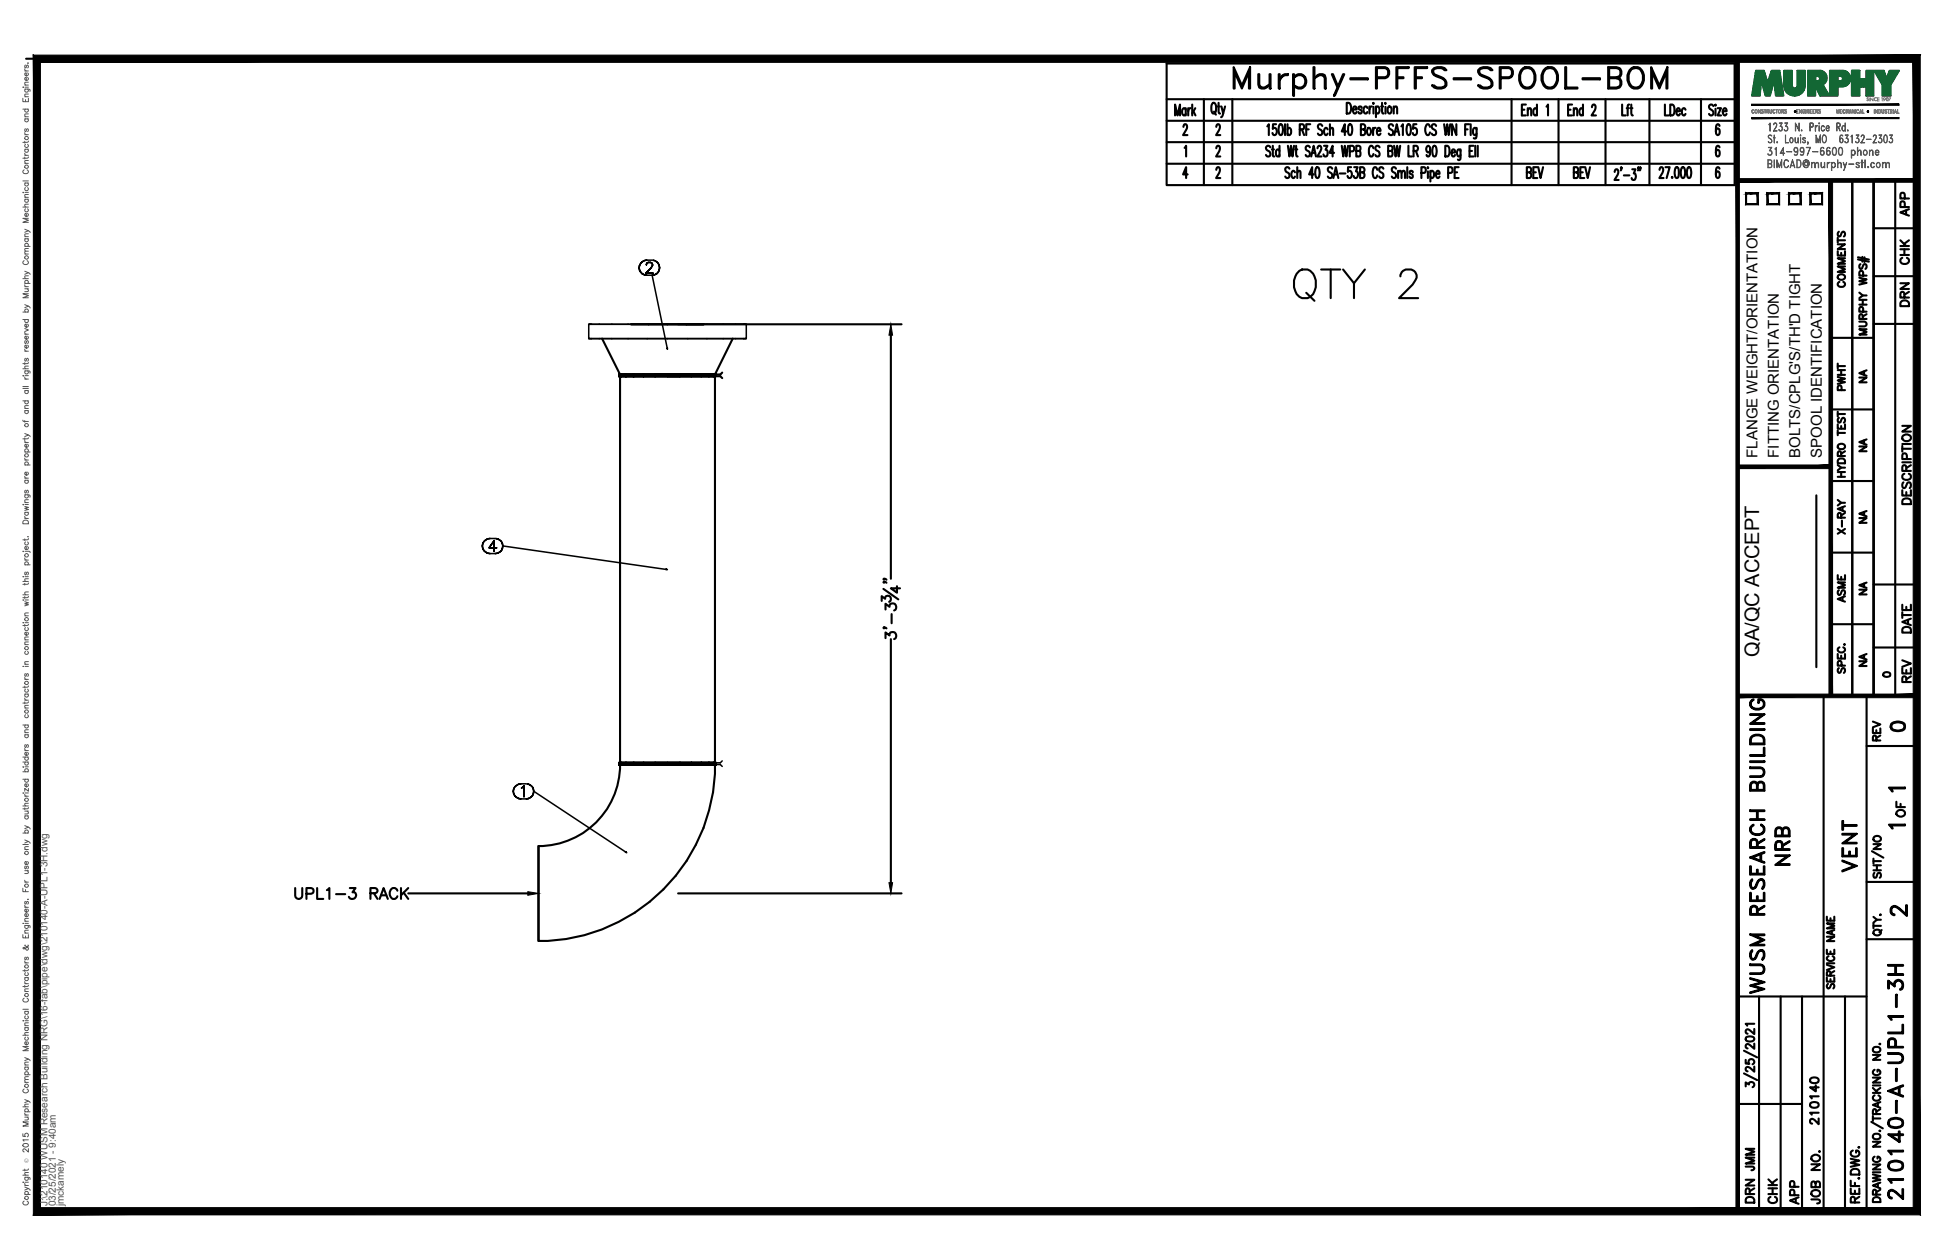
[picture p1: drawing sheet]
<svg xmlns="http://www.w3.org/2000/svg" width="432mm" height="279mm" viewBox="0 0 432 279" stroke-linecap="round" stroke-linejoin="round" font-family="sans-serif">
<defs><g id="words">
<text font-size="11.5" x="285.8" y="68.1">QTY 2</text>
<text font-size="10.6" x="272.3" y="22.6">Murphy-PFFS-SPOOL-BOM</text>
<g font-size="6.6">
<text x="397.6" y="193" transform="rotate(-90 397.6 193)">NRB</text>
<text x="412.4" y="194.4" transform="rotate(-90 412.4 194.4)">VENT</text>
<text x="391.9" y="221.5" transform="rotate(-90 391.9 221.5)">WUSM RESEARCH BUILDING</text>
<text x="422.6" y="267.1" transform="rotate(-90 422.6 267.1)">210140-A-UPL1-3H</text>
</g>
<g font-size="5.7">
<text x="64.2" y="200.7">UPL1-3 RACK</text>
<text x="417.7" y="204.3">2</text>
</g>
<g font-size="5.3">
<text x="347.5" y="40.6">BEV</text>
<text x="417.7" y="163.3">0</text>
<text x="389.8" y="260.7" transform="rotate(-90 389.8 260.7)">JMM</text>
<text x="389.8" y="267.8" transform="rotate(-90 389.8 267.8)">DRN</text>
<text x="399.7" y="268.1" transform="rotate(-90 399.7 268.1)">APP</text>
</g>
<g font-size="4.9">
<text x="424" y="49" transform="rotate(-90 424 49)">APP</text>
<text x="424" y="59.6" transform="rotate(-90 424 59.6)">CHK</text>
<text x="409.9" y="64.9" transform="rotate(-90 409.9 64.9)">COMMENTS</text>
<text x="424" y="69.1" transform="rotate(-90 424 69.1)">DRN</text>
<text x="409.9" y="87.8" transform="rotate(-90 409.9 87.8)">PWHT</text>
<text x="424.4" y="112.9" transform="rotate(-90 424.4 112.9)">DESCRIPTION</text>
<text x="409.9" y="119.6" transform="rotate(-90 409.9 119.6)">X-RAY</text>
<text x="409.9" y="134.8" transform="rotate(-90 409.9 134.8)">ASME</text>
<text x="424.4" y="141.5" transform="rotate(-90 424.4 141.5)">DATE</text>
<text x="424.4" y="152.4" transform="rotate(-90 424.4 152.4)">REV</text>
<text x="417.7" y="165.5" transform="rotate(-90 417.7 165.5)">REV</text>
<text x="423" y="182.4" transform="rotate(-90 423 182.4)">OF</text>
<text x="403.9" y="250.5" transform="rotate(-90 403.9 250.5)">210140</text>
<text x="394.8" y="268.1" transform="rotate(-90 394.8 268.1)">CHK</text>
<text x="404.3" y="268.1" transform="rotate(-90 404.3 268.1)">JOB NO.</text>
</g>
<g font-size="4.4">
<text x="414.5" y="86.1" transform="rotate(-90 414.5 86.1)">NA</text>
<text x="414.5" y="101.2" transform="rotate(-90 414.5 101.2)">NA</text>
<text x="414.5" y="117.1" transform="rotate(-90 414.5 117.1)">NA</text>
<text x="414.5" y="133" transform="rotate(-90 414.5 133)">NA</text>
<text x="389.9" y="145.7" transform="rotate(-90 389.9 145.7)">QA/QC ACCEPT</text>
<text x="414.5" y="148.9" transform="rotate(-90 414.5 148.9)">NA</text>
</g>
<text font-size="4" x="416.3" y="151.3">0</text>
<g font-size="3.5">
<text x="417.3" y="176.7">1</text>
<text x="417.3" y="184.9">1</text>
</g>
<g font-size="3.3">
<text x="389.5" y="101.5" transform="rotate(-90 389.5 101.5)">FLANGE WEIGHT/ORIENTATION</text>
<text x="394.3" y="101.5" transform="rotate(-90 394.3 101.5)">FITTING ORIENTATION</text>
<text x="399.1" y="101.5" transform="rotate(-90 399.1 101.5)">BOLTS/CPLG'S/TH'D TIGHT</text>
<text x="403.8" y="101.5" transform="rotate(-90 403.8 101.5)">SPOOL IDENTIFICATION</text>
</g>
<g font-size="2.2" fill="#545454">
<text x="10.5" y="267.5" transform="rotate(-90 10.5 267.5)">J:\210140 WUSM Research Building NRG\16-fab\pipe\dwg\210140-A-UPL1-3H.dwg</text>
<text x="12.4" y="267.5" transform="rotate(-90 12.4 267.5)">03/25/2021 - 9:40am</text>
<text x="14.1" y="267.4" transform="rotate(-90 14.1 267.4)">jmckamely</text>
</g>
<text font-size="1.3" fill="#545454" x="6.3" y="257.9" transform="rotate(-90 6.3 257.9)">Ó</text>
</g></defs>
<!-- layer: HP-LPR-PIPE -->
<g fill="none" stroke="#000" stroke-width=".47">
<path d="M133.5 75.1l3.9 7.9h5.3M139.9 71.9h12.2h-4.2M156 71.9h-3.9h3.9M162.4 75.1l-3.9 7.9h-1.5h1.5M137.2 83h.2zM137.4 83h3.1M137.4 83.4h22.3l.4 .4M137.4 83.4h21.1v85.7h-21.1zM137.6 83h-.4v.4h.4h-.4M137.6 83.4h1.1zM137.8 83h-.2h.2M138.7 83.4h1.7z"/>
<path d="M138.8 83h-.1h.1M140.4 83.4h2.2zM140.5 83h4.7M140.5 83h-.1h.1M142.6 83.4h2.6zM142.7 83h.1M145.2 83.4h2.7zM145.2 83h2.7h-2.7M145.2 83h5.5M145.2 83h.1M147.9 83h2.8M150.7 83.4h.1"/>
<path d="M150.7 83.4h2.6h-2.6M150.7 83h7.6M153.2 83h-2.5h2.5M153.2 83h3.8zM153.3 83.4h-.1h.1M153.3 83.4h2.2h-2.2M155.5 83.4h-.1h.1M155.5 83.4h1.7h-1.7M157.2 83.4h-.2h.2M157.2 83.4h1.1h-1.1M158.3 83.4h-.2h.2M158.7 83h-.4h.4v.4h-.4h.4"/>
<path d="M160.1 82.6l-.4 .4h-22.5M137.2 169.1h.2zM137.2 169.1h13.5M137.6 169.1h-.4v.4h.4h-.4M137.6 169.5h1.1zM137.8 169.1h-.2h.2M138.7 169.5h1.7zM138.8 169.1h-.1h.1M138.8 169.5h1.7h-1.7M140.4 169.5h2.2zM140.5 169.1h-.1h.1M140.5 169.5h2.2h-2.2"/>
<path d="M142.6 169.5h2.6zM142.7 169.1h.1M142.7 169.5h2.5h-2.5M145.2 169.5h2.7zM145.2 169.1h2.7h-2.7M145.2 169.1h.1M145.2 169.5h2.7h-2.7M147.9 169.5h2.8M147.9 169.5h-10.5a18 18 0 0 1-18 18.1v21a39 39 0 0 0 39.1-39.1h-7.8M147.9 169.5h2.8h-2.8M150.7 169.5h2.5h-2.5M150.7 169.1h-2.8h10.6"/>
<path d="M150.7 169.5h.1M150.7 169.5h2.6h-2.6M150.7 169.1h7.6M153.2 169.5h2.2h-2.2M153.3 169.5h-.1h.1M153.3 169.5h2.2h-2.2M155.4 169.5h1.6h-1.6M155.5 169.5h-.1h.1M155.5 169.5h1.7h-1.7M157 169.5h1.1h-1.1M157.2 169.5h-.2h.2M157.2 169.5h1.1h-1.1"/>
<path d="M158.3 169.5h-.2h.2M158.7 169.1h-.4h.4v.4h-.4h.4M119.4 187.6v21"/>
</g>
<g fill="none" stroke="#000" stroke-width=".34">
<path d="M141.7 59.4l.1 .5-.1-.5M141.8 58.9l-.1 .5 .1-.5M141.8 59.9l.2 .5-.2-.5M142 58.4l-.2 .5 .2-.5M142.4 58l-.4 .4 .4-.4M142.9 57.8l-.5 .2 .5-.2M143.3 58.7v-.1v.1M143.3 58.6l.1-.2-.1 .2M143.4 57.7l-.5 .1 .5-.1M143.4 58.4l.1-.1-.1 .1M143.4 57.7h1.2M143.5 58.3l.2-.1-.2 .1"/>
<path d="M143.7 58.2h.5h-.5M144.2 58.2l.2 .1-.2-.1M144.3 59.4l-1.1 1.2 1.1-1.2M144.4 58.3l.1 .1-.1-.1M144.5 59.1l-.2 .3 .2-.3M144.5 58.4l.1 .2-.1-.2M144.6 58.9l-.1 .2 .1-.2M144.6 58.6v.3v-.3M145.1 57.8l-.5-.1 .5 .1M145.5 58l-.4-.2 .4 .2M145.9 58.4l-.4-.4 .4 .4M146.1 58.9l-.2-.5 .2 .5"/>
<path d="M146.1 59.9l.1-.5-.1 .5M146.2 59.4l-.1-.5 .1 .5M130.5 71.9h.6h-.6v3.2h.6h-.6M131.1 71.9h33.7M131.1 75.1h33.7M142 60.4l.4 .3-.4-.3M142.4 60.7l.5 .2-.5-.2M142.9 60.9l.5 .1-.5-.1M143.2 60.6h1.6h-1.6M143.4 61h1.2M144.6 61l.5-.1-.5 .1M144.6 61l3.3 16.2"/>
<path d="M145.1 60.9l.4-.2-.4 .2M145.5 60.7l.4-.3-.4 .3M145.9 60.4l.2-.5-.2 .5M147.9 77.2v.3zM165.4 71.9h-.6h.6v3.2h-.6h.6M107.6 119.7l-.3 .4 .3-.4M108.1 119.5l-.5 .2 .5-.2M108.6 119.4l-.5 .1 .5-.1M108.6 119.4h1.2M109.5 119.9l-1.1 1.6 1.1-1.6M109.5 119.9v2.4v-2.4M110.3 119.5l-.5-.1 .5 .1"/>
<path d="M110.8 119.7l-.5-.2 .5 .2M106.9 121.1l.1 .5-.1-.5M107 120.6l-.1 .5 .1-.5M107 121.6l.3 .5-.3-.5M107.3 120.1l-.3 .5 .3-.5M107.3 122.1l.3 .3-.3-.3M107.6 122.4l.5 .3-.5-.3M108.1 122.7l.5 .1-.5-.1M108.4 121.5h1.7h-1.7M108.6 122.8h1.2M109.8 122.8l.5-.1-.5 .1M110.3 122.7l.5-.3-.5 .3"/>
<path d="M110.8 122.4l.4-.3-.4 .3M111.2 120.1l-.4-.4 .4 .4M111.2 122.1l.2-.5-.2 .5M111.4 120.6l-.2-.5 .2 .5M111.4 121.6v-.5v.5M111.4 121.1v-.5v.5M111.4 121.1l36.2 5.2M147.6 126.2l.3 .1h-.3zM113.8 175.5l.1 .5-.1-.5M113.9 174.9l-.1 .6 .1-.6M113.9 176l.2 .5-.2-.5M114.1 174.5l-.2 .4 .2-.4"/>
<path d="M114.1 176.5l.4 .3-.4-.3M114.5 174.1l-.4 .4 .4-.4M114.5 176.8l.5 .3-.5-.3M115 173.9l-.5 .2 .5-.2M115 177.1l.5 .1-.5-.1M115.5 173.8l-.5 .1 .5-.1M115.5 177.2h1.2M115.5 173.8h1.2M115.6 174.7l.2-.1-.2 .1M115.8 174.6l.3-.3-.3 .3M116.1 174.3v2.4v-2.4M116.7 177.2l.5-.1-.5 .1"/>
<path d="M117.2 173.9l-.5-.1 .5 .1M117.2 177.1l.4-.3-.4 .3M117.6 174.1l-.4-.2 .4 .2M117.6 176.8l.4-.3-.4 .3M118 174.5l-.4-.4 .4 .4M118 176.5l.2-.5-.2 .5M118.2 174.9l-.2-.4 .2 .4M118.2 176l.1-.5-.1 .5M118.3 175.5l-.1-.6 .1 .6M118.3 175.5l20.4 13.4M158.5 169.5h1.2l.4 .5M160.1 168.7l-.4 .4h-1.2"/>
<path d="M138.6 189l.1-.1 .2 .2z"/>
</g>
<!-- layer: PS-BDR -->
<g fill="#000" stroke="#000" stroke-width=".22">
<path d="M388.3 26.1v.2l32.6-.2zM388.3 26.3l32.6-.2v.2z"/>
<path d="M388.3 23.1v.3l32.6-.3zM388.3 23.4l32.6-.3v.3z"/>
<path d="M7.4 12.2v257.2l1.6-1.6zM7.4 12.2l1.6 1.6v254zM7.4 12.2l1.6 1.6 416.6-1.6zM9 13.8l416.6-1.6-1.5 1.6zM425.6 12.2l-1.5 1.6 1.5 255.6zM424.1 13.8l1.5 255.6-1.5-1.6zM7.4 269.4h418.2l-1.5-1.6zM9 267.8h415.1l-416.7 1.6z"/>
</g>
<!-- layer: PS-BDR-T -->
<g fill="none" stroke="#000" stroke-width=".47">
<path d="M415.3 40v114.3h-4.7v-114.2v114.2h-4.8v-114.2M387 42.9h2.6v2.4h-2.6zM391.8 42.9h2.6v2.4h-2.6zM396.6 42.9h2.5v2.4h-2.5zM401.3 42.9h2.6v2.4h-2.6zM411.8 57.5l2.5 .5M411.8 57.1l2.5 .5M412.4 58.6a.59 .59 0 0 0-.3 .5 .59 .59 0 0 0 .4 .5l.3-.1 .3-.8 .4-.1a.64 .64 0 0 1 0 1M412.8 57v1M413.3 57.1v1M405.8 74.9h9.5M412.1 71.3l1.4 .1a.52 .52 0 0 1 .2 .6 .52 .52 0 0 1-.4 .4h-1.2"/>
<path d="M412.1 61.6l1.7 .4-1.7 .3 1.7 .4-1.7 .4M412.1 67.5h1.7M412.1 66.5h1.7M412.1 64.9l.8 .6M412.9 70.7l-.1-.9-.4-.1-.3 .3v.7h1.7M412.9 66.5v1M413 69.1l-.1-.9-.5-.1-.3 .3v.7h1.7M413 61.1l-.1-.9-.5-.1-.3 .3v.7h1.7M413.8 73h-1.7l1.7 .6-1.7 .6h1.7M413.8 65.5h-.9l-.8 .6M413.8 69.7l-.9 .5M405.8 90.8h9.5"/>
<path d="M407.4 94.1v1h1.6v-1M407.4 96h1.6M407.4 91.3v1.1M407.4 95.4v1.1M407.4 91.8h1.6M407.4 98.7a.79 .79 0 0 1 1-.3 .79 .79 0 0 1 .5 .9 .78 .78 0 0 1-1 .3 .78 .78 0 0 1-.5-.9zM407.6 92.7a.59 .59 0 0 0-.3 .5 .59 .59 0 0 0 .4 .5l.3-.1 .3-.8 .4-.1a.65 .65 0 0 1 0 1M408.1 94.5v.6M402.6 109.8v38.1M405.8 106.7h9.5M407.4 105.7h1.6M407.4 104.7h1.6"/>
<path d="M407.4 103.1l.7 .6M407.4 102a.9 .9 0 0 1 1.6 .2v.5h-1.6zM408.1 101.1l-.1-.9-.3-.1-.3 .3v.7h1.6M408.1 104.7v1M409 103.7h-.9l-.7 .6M409 100.1l-.9 .5M405.8 122.5h9.5M405.8 138.4h9.5M407.4 145v1h1.6v-1M407.6 148.2a.59 .59 0 0 0-.3 .5 .59 .59 0 0 0 .4 .5l.3-.2 .3-.7 .4-.1a.65 .65 0 0 1 0 1M407.7 143.5a.59 .59 0 0 0-.3 .7 .59 .59 0 0 0 .6 .5h.4a.59 .59 0 0 0 .6-.5 .59 .59 0 0 0-.4-.7M408.1 145.4v.6"/>
<path d="M408.2 147.6l-.1-.9-.4-.2-.3 .4v.7h1.6M408.8 142.9h.2z"/>
</g>
<!-- layer: PS-DIM -->
<path d="M5.8 13h419" fill="none" stroke="#000" stroke-width=".47"/>
<!-- layer: 0 -->
<g fill="none" stroke="#000" stroke-width=".47">
<path d="M415.3 40v114.3M420.1 40v114.3M415.3 50.6h9.5M415.3 61.2h9.5M415.3 71.8h9.5M415.3 129.6h9.5M415.3 143.6h9.5M386.6 238l2.9 1.5M386.6 233l2.9 1.5M387 235v.8l.8 .1a.62 .62 0 0 1 0-.9 .62 .62 0 0 1 .9 .1 .62 .62 0 0 1-.2 .9M387 230l.8-.2a.85 .85 0 0 1 1.1 .6 1.14 1.14 0 0 1-1.9 0zM388.9 236.5v1.1l-1-.8-.6-.2-.3 .3v.3l.4 .4"/>
<path d="M388.9 231.4v1.2l-1-.8-.6-.3-.3 .2v.5l.4 .3M388.9 228.2v1.1l-1-.8-.6-.3-.3 .2v.5l.4 .3M388.9 227h-1.9l.3 .4M387 240.9v-.9l.7 .5a.59 .59 0 0 1 .9-.5 .59 .59 0 0 1-.1 1.1"/>
</g>
<g fill="#000" stroke="#000" stroke-width=".22">
<path d="M384.8 13l.8 255.6v-255.6zM384.8 13l.8 255.6h-.8z"/>
<path d="M385.2 39.6v.8l39.6-.8zM385.2 40.4l39.6-.8v.8z"/>
<path d="M424.5 40l.8 114.3v-114.3zM424.5 40l.8 114.3h-.8z"/>
<path d="M385.2 153.9v.8l39.6-.8zM385.2 154.7l39.6-.8v.8z"/>
</g>
<!-- layer: PS-LOGO -->
<g fill="none" stroke="#545454" stroke-width=".22">
<path d="M5.1 19.3h.1zM5.5 19.8h.9l.2 .1v.4M5.5 15.3v.3l.3 .1M5.5 18.9h.8M5.5 15.7h.8M5.5 19.3h.8M5.7 19.8a.38 .38 0 0 0-.1 .5 .38 .38 0 0 0 .6 0 .38 .38 0 0 0-.1-.5M5.7 14.4l-.2 .3v.3h.3l.1-.4 .2-.2 .2 .3-.2 .4M6.1 17.2a.38 .38 0 0 1 .1 .5 .38 .38 0 0 1-.6 0 .38 .38 0 0 1 .1-.5h.1v.7M6.1 16.2a.38 .38 0 0 1 .1 .5 .38 .38 0 0 1-.6 0 .38 .38 0 0 1 .1-.5h.1v.6M6.2 13.9v.1zM6.3 18.2l-.8 .1v.3l.2 .3"/>
<path d="M5.1 21.8v.7h1.2v-.7M5.1 24.2h1.2M5.4 37.7a.43 .43 0 0 0-.3 .5 .43 .43 0 0 0 .4 .3h.3a.43 .43 0 0 0 .5-.3 .43 .43 0 0 0-.3-.5M5.5 34v.3l.3 .1M5.5 29.4v.3l.3 .2M5.5 31.3v.4M5.5 34.8v.4M5.5 36.2h.8M5.5 34.4h.8M5.5 33.1h.8M5.5 29.9h.8M5.5 26.4h.8"/>
<path d="M5.5 25.9h.8M5.5 21.4h.8M5.7 33.1a.38 .38 0 0 0-.1 .5 .38 .38 0 0 0 .6 0 .38 .38 0 0 0-.1-.5M5.7 32a.4 .4 0 0 0-.1 .6 .4 .4 0 0 0 .6 0 .4 .4 0 0 0-.1-.6M5.7 28.6l-.2 .2v.3h.3l.1-.4 .2-.1 .2 .2-.2 .4M5.7 26.4a.38 .38 0 0 0-.1 .5 .38 .38 0 0 0 .6 0 .38 .38 0 0 0-.1-.5M5.7 24.2a.38 .38 0 0 0-.1 .6 .38 .38 0 0 0 .6 0 .38 .38 0 0 0-.1-.6M5.7 22.1v.4M6.3 35.6h-.8v.3l.2 .3M6.3 34.8l-.3 .3h-.9M6.3 31.3l-.3 .3h-.9M6.3 25.3h-.8v.3l.2 .3"/>
<path d="M6.3 20.9h-.8v.3l.2 .2M391.9 34.2l.2 .2M392 36.3l.6-.1v-.6l-.6-.1v1.6l.6-.1v-.6h-.6M392.1 30a.44 .44 0 0 1 .7 .2 .38 .38 0 0 0-.6-.2 .38 .38 0 0 0-.1 .5l.4 .3a.46 .46 0 0 1 .2 .7 .46 .46 0 0 1-.7-.1 .41 .41 0 0 0 .6 .1 .41 .41 0 0 0 0-.6l-.6-.4zM392.3 33.3a.53 .53 0 0 1 .5 .8 .53 .53 0 0 1-.9 0 .47 .47 0 0 0 .7 .2l.2-.3M392.4 27.2l-.1 1.9v-1.7l-.2 .2zM392.4 36.3l.3 .1v.6l-.8 .2v-1.8l.8 .2v.6l-.3 .2M392.5 33.4a.51 .51 0 0 1 .3 .5 .51 .51 0 0 1-.3 .5M392.7 32.8l-.7-.1h.8l-.5 .7M392.7 32.7l-.5 .7 .4 .1 .2 .3M393.1 30.5l.4 .1zM393.1 29l.8 .1h-.8l.7-1.3-.2-.5h-.2l-.3 .4 .1-.3a.39 .39 0 0 1 .6 0 .39 .39 0 0 1 0 .5l-.7 1.2"/>
<path d="M393.3 35.4v1.8zM393.3 29.9v1.8zM393.4 33l.4-.3v1.7l-.1-1.6zM393.9 35.4l.5 1.5 .6-1.5v1.8l-.1-1.4-.5 1.4-.5-1.4v1.4zM393.9 31.4l.1 .3zM393.9 31.5l.1 .1zM394.4 28.8l.1 .2M394.7 27.9a.55 .55 0 0 1 .4 .7 .55 .55 0 0 1-.7 .4l-.1-.3 .4 .3 .3-.4M394.7 33.9l.9 .1h-1l.7-1.3v1.7v-1.5l-.6 1.1M394.8 28l.2 .5-.2 .5M395 27.3l-.6-.1h.6l-.3 .8M395 27.2l-.4 .8 .4 .1v.3"/>
<path d="M395.5 28.8l.2 .2M395.7 35.5a.47 .47 0 0 1 .7 .3l-.3-.3h-.3a1.08 1.08 0 0 0 0 1.6h.3l.3-.3a.44 .44 0 0 1-.4 .4 .44 .44 0 0 1-.5-.4l-.1-.7zM395.8 29.9v1.7l.7 .1h-.7zM395.8 27.9a.55 .55 0 0 1 .5 .7 .55 .55 0 0 1-.7 .4l-.1-.3 .4 .3 .4-.4M396 28l.3 .5-.3 .5M396 33.6l1.2 .1zM396.2 27.3l-.6-.1h.7l-.5 .8M396.2 27.2l-.4 .8 .3 .1 .2 .3M396.9 30.6a.57 .57 0 0 1 .7 .4 .57 .57 0 0 1-.4 .7l-.3-.1-.2-.4zM396.9 36.8h.8M397 30.6a.52 .52 0 0 1 .4 .5 .52 .52 0 0 1-.4 .5l-.2-.4zM397 36.7h.7"/>
<path d="M397.3 35.4l.6 1.8-.6-1.5-.5 1.5zM397.7 33.3l.3 .4 .3-.1 .2-.3M397.7 33.1l.3-.3h.3l.2 .3M397.8 34.3h.5M397.9 30.5l.1 1 .3 .1 .3-.2-.3 .3-.3-.1-.1-.2zM398 27.2l.8 1.6v-1.6v1.9l-.8-1.6v1.6zM398 32.8l-.3 .4 .3 .5M398.2 32.8a1.22 1.22 0 0 1 .1 1.6M398.3 35.4h.5a1.05 1.05 0 0 1 0 1.8h-.5zM398.3 35.5a.84 .84 0 0 1 .9 .5 .84 .84 0 0 1-.2 .9l-.7 .2zM398.5 33.5l-.2 .2a.49 .49 0 0 1-.6-.2 .49 .49 0 0 1 .1-.6 .49 .49 0 0 1 .7 0v.4a.81 .81 0 0 1-.5 1.1l-.3-.2 .1 .2M398.5 33.3l-.3 .4"/>
<path d="M398.6 30.5v1.2zM399 30l.1-.1v.3zM399.1 33.3l.3 .4 .3-.1 .1-.3M399.1 33.1l.3-.3h.3l.1 .3M399.1 30h.1M399.1 30.5v1.2zM399.1 34.3h.6M399.4 28.8v.3l-.1-.1zM399.4 28.9h.1M399.4 32.8a.51 .51 0 0 0-.3 .4 .51 .51 0 0 0 .3 .5M399.5 32.8a1.22 1.22 0 0 1 .1 1.6M399.6 31.5h.6"/>
<path d="M399.6 30.8l.6 .6-.2 .3-.4-.1v-.2l.1 .2M399.6 30.7h.6M399.7 30.6v.3M399.8 33.5l-.1 .2a.5 .5 0 0 1-.7-.5 .5 .5 0 0 1 .7-.4l.2 .5a.83 .83 0 0 1-.5 1.1l-.3-.2 .1 .2M399.8 33.3l-.3 .4M399.9 35.6a.74 .74 0 0 1 1 .2 .74 .74 0 0 1-.1 1l-.1-1 .1 .9a.68 .68 0 0 0-.3-1.2 .68 .68 0 0 0-.8 .9 .66 .66 0 0 0 .4 .7 .66 .66 0 0 0 .7-.2 .7 .7 0 0 1-.9 .1 .7 .7 0 0 1-.2-.8zM400 36l.2-.2 .4 .1 .1 .2-.5-.2-.2 .3 .1 .4 .4 .1 .2-.2-.1 .2-.4 .1-.2-.2zM400.1 30.6l.1 .2-.2-.3-.4 .1v.2l.6 .5M400.1 31.2v.4M400.7 31.5h.1M400.8 31.9l-.1-.5 .1 .4-.2 .2M400.8 31.7v.1"/>
<path d="M401.3 28.1l.6-.1v-.6l-.6-.1-.1 1.8v-1.9h.5l.2 .4v.4l-.2 .2h-.4M401.3 32.7l-.7 1.7 .7-1.7h-.9l.9 .1M401.6 36v1.2zM401.8 33.6l1.2 .1zM401.8 36.1h.5l.1 1.1-.2-1-.3-.1-.3 .3zM402.4 27.8v1.3zM402.5 29.9l.5 1.5 .5-1.5v1.8l-.1-1.4-.4 1.4-.4-1.4-.1 1.4zM402.6 36.1h.4l.1 1.1-.1-1-.3-.1-.3 .3zM402.6 27.9l.3-.1-.3 .2-.2 .4zM403.2 27.2l.1 .1v.2zM403.2 27.3h.1M403.2 27.8l.1 1.3z"/>
<path d="M403.5 34l.4 .4 .3-.1 .1-.3M403.5 33.8l.4-.4 .3 .1 .1 .3M403.6 36l.2 1 .3 .1 .3-.2-.3 .3-.4-.1zM403.7 32.8h.5M403.8 32.8l-.2 .2a1.17 1.17 0 0 0 .2 1.4M403.8 27.9l.4-.1 .2 .4-.2-.3a.54 .54 0 0 0-.4 .6 .54 .54 0 0 0 .4 .5l.2-.3-.2 .4h-.2l-.3-.5zM403.8 33.4l-.3 .5M404.1 33.4l.2 .5-.2 .5M404.1 30l.2-.1a.95 .95 0 0 1 .6 .9 .95 .95 0 0 1-.6 .9 1.24 1.24 0 0 1-.2-1.7zM404.1 30.1l.2-.1a.87 .87 0 0 1 .5 .8 .87 .87 0 0 1-.5 .8 1.19 1.19 0 0 1-.2-1.5zM404.2 32.8l.1 .1-.4-.2a1.42 1.42 0 0 0-.2 1.7 .49 .49 0 0 0 .6-.2 .49 .49 0 0 0-.1-.7 .49 .49 0 0 0-.7 .1M404.4 36l.1 1.2z"/>
<path d="M404.8 28.4h.6l-.2-.5a.54 .54 0 0 0-.4 .6 .54 .54 0 0 0 .4 .5l.2-.3-.2 .4a.63 .63 0 0 1-.4-.6 .63 .63 0 0 1 .4-.7l.3 .7h-.7M404.9 34l.3 .4 .3-.1 .2-.3M404.9 33.8l.3-.4 .3 .1 .2 .3M405 36l.1 1.2zM405.1 32.8h.5M405.1 32.8l-.1 .2a1.17 1.17 0 0 0 .2 1.4M405.2 33.4l-.3 .5M405.3 36.1l.3-.1-.5 .5zM405.4 33.4l.3 .5-.3 .5M405.5 32.8l.2 .1a.36 .36 0 0 0-.6-.1l-.2 .6v.8l.2 .2a.49 .49 0 0 0 .6-.2 .49 .49 0 0 0-.1-.7 .49 .49 0 0 0-.7 .1M406 36v1.8zM406.2 36.1a.53 .53 0 0 1 .7 .5 .53 .53 0 0 1-.7 .5l-.2-.2 .3 .2a.51 .51 0 0 0 .5-.5 .51 .51 0 0 0-.5-.5l-.3 .2z"/>
<path d="M406.3 32.8l.4-.1a1.13 1.13 0 0 1 0 1.7h-.1a1.28 1.28 0 0 1-.3-1.6zM406.3 34.3h.6M406.3 32.8h.6M406.4 32.8l-.2 .6 .2 1M406.8 32.8l.2 .6-.2 1M407.2 28.1l.6-.1v-.6l-.6-.1-.1 1.8v-1.9l.7 .1 .1 .7-.3 .2h-.4M407.3 35.4l.1 1.8zM407.5 28.2l.4 .9-.3-.9M407.6 36.1h.5l.1 1.1-.2-1-.3-.1-.3 .3zM407.7 32.8l.3-.1a1.13 1.13 0 0 1 0 1.7h-.1a1.28 1.28 0 0 1-.2-1.6zM407.7 34.3h.5M407.7 32.8h.5"/>
<path d="M407.8 32.8l-.2 .6 .2 1M407.8 31.3l.3 .3 .4-.3M407.8 31l.3-.3 .4 .3M408 30.1h.4M408 30l-.1 .3a1.28 1.28 0 0 0 .2 1.3M408.1 30.7l-.3 .4M408.2 32.8l.2 .6-.2 1M408.2 30.7l.3 .4-.3 .5M408.4 30l.1 .2a.33 .33 0 0 0-.5-.2l-.2 .7 .2 .9a.48 .48 0 0 0 .5-.5 .48 .48 0 0 0-.5-.4l-.2 .1M408.5 27.9l.3-.1 .2 .3-.2-.2a.54 .54 0 0 0-.5 .6 .54 .54 0 0 0 .5 .5l.2-.2-.2 .3-.5-.3zM409 27.2l.1 1.9zM409 37l-.5-1 .5 1.2"/>
<path d="M409 31.4l.1 .2M409.2 30.7l.4 .1 .1 .2M409.3 30.6a.53 .53 0 0 1 .4 .6 .53 .53 0 0 1-.7 .4v-.2a.36 .36 0 0 0 .6 .1l.1-.2M409.3 36l-.6 1.8zM409.4 30.7l.3 .4-.3 .5M409.6 28.8v.3zM409.6 28.9v.1zM409.6 30l-.6-.1h.7l-.4 .8M409.6 29.9l-.4 .8M409.8 36.4h1.1zM410.4 33.3v1.7zM410.6 33.3a.53 .53 0 0 1 .7 .6 .53 .53 0 0 1-.7 .5l-.2-.2 .3 .2a.51 .51 0 0 0 .5-.5 .51 .51 0 0 0-.5-.6l-.3 .2z"/>
<path d="M410.6 29.9l-.1 1.8v-1.6l-.2 .2zM411.3 31.4l.2 .2M411.5 37h.6M411.5 36.4l.6 .3v.2a.38 .38 0 0 1-.3 .3 .38 .38 0 0 1-.4-.3l.2 .2M411.5 36.2h.6M411.6 36.1v.3M411.6 30.6a.52 .52 0 0 1 .5 .6 .52 .52 0 0 1-.7 .4l-.1-.2a.36 .36 0 0 0 .6 .1l.2-.2M411.7 32.7l.1 1.7zM411.8 30.7l.3 .4-.1 .3-.2 .2M412 36.1l.1 .2a.38 .38 0 0 0-.3-.3 .38 .38 0 0 0-.4 .3l.7 .5M412 36.7v.4M412 33.3h.5v1.1v-.8l-.2-.3-.5 .3z"/>
<path d="M412 30l-.6-.1h.7l-.5 .8M412 29.9l-.4 .8 .3 .1 .2 .2M412.5 36l.5 .1zM412.5 31.6l.8 .1h-.8l.7-1.3-.2-.4h-.2l-.3 .3 .1-.2a.39 .39 0 0 1 .6-.1 .39 .39 0 0 1 0 .6l-.7 1.1M412.7 35.4l.1 1.8zM413.2 33.3a.54 .54 0 0 1 .7 .6 .54 .54 0 0 1-.7 .5l-.2-.5zM413.4 35.4l.1 1.8zM413.7 30.8l1 .1zM414 36.9l.2 .1-.1 .2zM414 37l.1 .1zM414.4 33.3v1.1zM414.6 33.3h.5l.1 1.1-.1-1-.3-.1-.4 .3z"/>
<path d="M414.7 36.3l.3-.3 .4 .1v.3v-.2a.46 .46 0 0 0-.7 .4 .46 .46 0 0 0 .7 .4v-.1l-.2 .3a.59 .59 0 0 1-.5-.3 .59 .59 0 0 1 0-.6zM415.2 31.6l.8 .1h-.9a1.94 1.94 0 0 0 .8-1.4l-.2-.3h-.3l-.2 .3 .1-.2 .4-.2 .2 .5-.7 1.3M415.7 33.8h.7l-.2-.5a.48 .48 0 0 0-.5 .6 .48 .48 0 0 0 .6 .4l.1-.2-.1 .3a.53 .53 0 0 1-.6-.5 .53 .53 0 0 1 .6-.6l.2 .6h-.8M416 36.3l.1-.2a.53 .53 0 0 1 .7 .5 .53 .53 0 0 1-.7 .5l-.1-.2zM416.4 31.4l.2 .2M416.7 30.6a.53 .53 0 0 1 .5 .6 .53 .53 0 0 1-.7 .4l-.2-.2 .5 .2 .3-.3M416.9 30.7l.2 .4-.2 .5M417.1 30l-.6-.1h.6l-.4 .8M417.1 29.9l-.5 .8 .4 .1 .1 .2M417.3 36l.1 1.2zM417.5 36.1h.5l.1 1.1-.1-.8-.2-.3-.4 .3zM417.7 30l.3-.1a1.32 1.32 0 0 1 0 1.8l-.3-.1-.2-.7z"/>
<path d="M417.7 31.5h.5M417.7 30.1h.5M417.8 30l-.2 .7 .2 .9M418.2 30l.1 .7-.1 .9M418.3 36.1h.4l.1 1.1-.1-1-.3-.1-.3 .3zM418.8 31.4l.2 .2M419.1 30.6a.53 .53 0 0 1 .4 .6 .53 .53 0 0 1-.7 .4v-.2a.36 .36 0 0 0 .6 .1l.1-.2M419.3 30.7l.2 .4-.2 .5M419.4 30l-.6-.1h.7l-.4 .8M419.4 29.9l-.4 .8 .4 .1 .1 .2M5.1 42.7h.1zM5.1 45.9h1.2"/>
<path d="M5.1 40.1h1.2M5.4 57.8a.43 .43 0 0 0-.3 .5 .43 .43 0 0 0 .4 .4h.3a.43 .43 0 0 0 .5-.4 .43 .43 0 0 0-.3-.5M5.5 50.8l.8 .4-.8 .3M5.5 56.3h.8M5.5 54.6h1.2M5.5 52.9h.8M5.5 52.5h.8M5.5 44.2h.8M5.5 43.8h.8M5.5 40.6h.8M5.5 42.7h.8M5.7 54.6a.38 .38 0 0 1-.1-.5 .38 .38 0 0 1 .6 0 .38 .38 0 0 1-.1 .5"/>
<path d="M5.7 52.9a.38 .38 0 0 0-.1 .6 .38 .38 0 0 0 .6 0 .38 .38 0 0 0-.1-.6M5.7 46.3a.38 .38 0 0 0-.1 .6 .38 .38 0 0 0 .6 0 .38 .38 0 0 0-.1-.6M5.7 44.2a.38 .38 0 0 0-.1 .5 .38 .38 0 0 0 .6 0 .38 .38 0 0 0-.1-.5M5.7 41.6a.38 .38 0 0 0-.1 .6 .38 .38 0 0 0 .6 0 .38 .38 0 0 0-.1-.6M5.7 40.6a.38 .38 0 0 0-.1 .5 .38 .38 0 0 0 .6 0 .38 .38 0 0 0-.1-.5M6.1 47.3a.38 .38 0 0 1 .1 .6 .38 .38 0 0 1-.6 0 .38 .38 0 0 1 .1-.6h.1v.7M6.3 55.7l-.8 .1v.2l.2 .3M6.3 55.1h-.8v.3l.2 .3M6.3 51.8l-.8 .1v.3l.2 .3M6.3 51.2l.4 .4M6.3 48.4h-1.2l1.2 .4-1.2 .5h1.2M6.3 45.3h-.8v.3l.2 .3"/>
<path d="M6.3 43.1l-.8 .1v.3l.2 .3M5.1 70.9h1.2M5.1 69.2h1.2M5.1 61.8h1.2M5.5 77.4v.3l.3 .2M5.5 73.7v.2l.3 .2M5.5 72.8l.8 .4-.8 .3M5.5 67.5l.8 .4-.8 .3M5.5 63.1v.3l.3 .2M5.5 60.1l.8 .4-.8 .3M5.5 77.9h.8M5.5 74.1h.8"/>
<path d="M5.5 64h.8M5.5 63.6h.8M5.5 62.9h1.2M5.7 79.4l-.2 .3v.3h.3l.1-.4 .2-.2 .2 .3-.2 .4M5.7 75.6l-.2 .2v.3h.3l.1-.4 .2-.1 .2 .2-.2 .4M5.7 70.9a.38 .38 0 0 0-.1 .5 .38 .38 0 0 0 .6 0 .38 .38 0 0 0-.1-.5M5.7 69.2a.38 .38 0 0 1-.1-.6 .38 .38 0 0 1 .6 0 .38 .38 0 0 1-.1 .6M5.7 62.9a.38 .38 0 0 1-.1-.6 .38 .38 0 0 1 .6 0 .38 .38 0 0 1-.1 .6M6 64l.3 .3-.1 .3-.7 .1M6.1 76.5a.38 .38 0 0 1 .1 .6 .38 .38 0 0 1-.6 0 .38 .38 0 0 1 .1-.6h.1v.7M6.1 74.5a.38 .38 0 0 1 .1 .6 .38 .38 0 0 1-.6 0 .38 .38 0 0 1 .1-.6h.1v.7M6.1 71.9a.38 .38 0 0 1 .1 .5 .38 .38 0 0 1-.6 0 .38 .38 0 0 1 .1-.5h.1v.6"/>
<path d="M6.3 67.9l.4 .4M6.3 65.1h-1.2l1.2 .5-1.2 .4h1.2M6.3 61.2h-.8v.3l.2 .3M6.3 60.5l.4 .4M5.1 93.2l.2 .3h1M5.1 83.3h.1zM5.1 88.9h1.2M5.1 86.1h1.2M5.1 85.7h1.2M5.1 81.8h1.2M5.5 97.6v.3l.3 .2M5.5 96.1l.8 .4-.8 .3"/>
<path d="M5.5 83.6v.3l.3 .2M5.5 82.2l1 .1 .1 .4M5.5 80.4v.4M5.5 93.2v.4M5.5 97.1v.4M5.5 98.1h.8M5.5 91h.8M5.5 90.6h.8M5.5 86.6h.8M5.5 84.1h.8M5.5 83.3h.8M5.7 91a.38 .38 0 0 0-.1 .6 .38 .38 0 0 0 .6 0 .38 .38 0 0 0-.1-.6"/>
<path d="M5.7 88.9a.38 .38 0 0 0-.1 .5 .38 .38 0 0 0 .6 0 .38 .38 0 0 0-.1-.5M5.7 86.6a.38 .38 0 0 0-.1 .6 .38 .38 0 0 0 .6 0 .38 .38 0 0 0-.1-.6M5.7 82.2a.38 .38 0 0 0-.1 .6 .38 .38 0 0 0 .6 0 .38 .38 0 0 0-.1-.6M6.1 98.5a.38 .38 0 0 1 .1 .6 .38 .38 0 0 1-.6 0 .38 .38 0 0 1 .1-.6h.1v.7M6.3 97.1l-.3 .2h-.9M6.3 96.5l.4 .3M6.3 89.9l-.8 .1v.3l.2 .3M6.3 81.2h-.8v.3l.2 .3M6.3 80.4l-.3 .2h-.9M5.1 111.9h.1zM5.2 115.6a.69 .69 0 0 1 1.1 .1v.4h-1.2zM5.5 114.5v.3l.3 .2"/>
<path d="M5.5 112.3l.8 .2-.8 .2 .8 .3-.8 .2M5.5 109.7h.9l.2 .1v.5M5.5 105.6v.3l.3 .1M5.5 101.6v.2l.3 .2M5.5 119.5v.4M5.5 115h.8M5.5 113.6h.8M5.5 111.4h.8M5.5 106.5h.8M5.5 106h.8M5.5 103.1h1.2M5.5 102h.8"/>
<path d="M5.5 100.2h1.2M5.5 111.9h.8M5.7 113.6a.38 .38 0 0 0-.1 .6 .38 .38 0 0 0 .6 0 .38 .38 0 0 0-.1-.6M5.7 109.7a.4 .4 0 0 0-.1 .6 .4 .4 0 0 0 .6 0 .4 .4 0 0 0-.1-.6M5.7 108.7l-.2 .3v.3h.3l.1-.4 .2-.2 .2 .3-.2 .3M5.7 106.5a.38 .38 0 0 0-.1 .6 .38 .38 0 0 0 .6 0 .38 .38 0 0 0-.1-.6M5.7 103.1a.38 .38 0 0 1-.1-.5 .38 .38 0 0 1 .6 0 .38 .38 0 0 1-.1 .5M5.7 100.2a.4 .4 0 0 1-.1-.6 .4 .4 0 0 1 .6 0 .4 .4 0 0 1-.1 .6M6.1 104.7a.38 .38 0 0 1 .1 .5 .38 .38 0 0 1-.6 0 .38 .38 0 0 1 .1-.5h.1v.7M6.2 119h.1M6.3 119.4l-.3 .3h-.9M6.3 110.8l-.8 .1v.3l.2 .2"/>
<path d="M5.1 138.1h.1zM5.1 133h.1zM5.1 127.9h.1zM5.1 122.2h.1zM5.1 131.9h1.2M5.1 128.9h1.2M5.5 133.4l.8 .3-.8 .2 .8 .2-.8 .3M5.5 123.7v.3l.3 .2M5.5 129.4v.3M5.5 132.3v.4M5.5 138.5v.4M5.5 136.6h.8"/>
<path d="M5.5 125.3h1.2M5.5 124.2h.8M5.5 122.2h1l.2 .3M5.5 138.1h.8M5.5 133h.8M5.5 127.9h.8M5.7 139.2a.38 .38 0 0 0-.1 .5 .38 .38 0 0 0 .6 0 .38 .38 0 0 0-.1-.5M5.7 126.9l-.2 .2v.3h.3l.1-.4 .2-.1 .2 .2-.2 .4M5.7 125.3a.38 .38 0 0 1-.1-.6 .38 .38 0 0 1 .6 0 .38 .38 0 0 1-.1 .6M5.7 120.2a.38 .38 0 0 0-.1 .5 .38 .38 0 0 0 .6 0 .38 .38 0 0 0-.1-.5M6.1 121.2a.38 .38 0 0 1 .1 .5 .38 .38 0 0 1-.6 0 .38 .38 0 0 1 .1-.5h.1v.7M6.3 138.4l-.3 .3h-.9"/>
<path d="M6.3 135.9l-.8 .1v.3l.2 .3M6.3 132.2l-.3 .3h-.9M6.3 131.3h-.8v.3l.2 .3M6.3 129.3l-.3 .3h-.9M6.3 128.3l-.8 .1v.3l.2 .2M5.1 147.8h.1zM5.5 154.8v.3l.3 .2M5.5 150.2v.3l.3 .2M5.5 152.1v.5M5.5 155.6v.5M5.5 157h.8M5.5 155.3h.8"/>
<path d="M5.5 153.9h.8M5.5 150.7h.8M5.5 147.3h.8M5.5 142.9h.8M5.5 141.9h.8M5.5 147.8h.8M5.7 158.5a.38 .38 0 0 0-.1 .5 .38 .38 0 0 0 .6 0 .38 .38 0 0 0-.1-.5M5.7 153.9a.38 .38 0 0 0-.1 .6 .38 .38 0 0 0 .6 0 .38 .38 0 0 0-.1-.6M5.7 152.8a.38 .38 0 0 0-.1 .6 .38 .38 0 0 0 .6 0 .38 .38 0 0 0-.1-.6M5.7 149.4l-.2 .2v.3h.3l.1-.4 .2-.1 .2 .2-.2 .4M5.7 144.4a.38 .38 0 0 0-.1 .6 .38 .38 0 0 0 .6 0 .38 .38 0 0 0-.1-.6M6.1 140.2a.38 .38 0 0 1 .1 .6 .38 .38 0 0 1-.6 0 .38 .38 0 0 1 .1-.6h.1v.7"/>
<path d="M6.3 156.4h-.8v.3l.2 .3M6.3 155.6l-.3 .3h-.9M6.3 152.1l-.3 .3h-.9M6.3 146.7l-.8 .1v.3l.2 .2M6.3 142.4h-.8v.3l.2 .2M6.3 141.3h-.8v.3l.2 .3M5.1 175.8h.1zM5.1 170h.1zM5.1 178.7h1.2M5.1 172.8h1.2M5.1 171.1h1.2M5.1 169h1.2"/>
<path d="M5.1 167.9h1.2M5.1 160.8h1.2M5.5 176.1v.3l.3 .2M5.5 166v.3l.3 .1M5.5 179.1v.4M5.5 179.9h.8M5.5 176.6h.8M5.5 166.4h.8M5.5 162.9h.8M5.5 162.5h.8M5.5 175.8h.8M5.5 170h.8"/>
<path d="M5.7 172.8a.38 .38 0 0 0-.1 .5 .38 .38 0 0 0 .6 0 .38 .38 0 0 0-.1-.5M5.7 171.1a.38 .38 0 0 1-.1-.5 .38 .38 0 0 1 .6 0 .38 .38 0 0 1-.1 .5M5.7 169a.38 .38 0 0 0-.1 .5 .38 .38 0 0 0 .6 0 .38 .38 0 0 0-.1-.5M5.7 167.9a.4 .4 0 0 0-.1 .6 .4 .4 0 0 0 .6 0 .4 .4 0 0 0-.1-.6M5.7 165.1l-.2 .2v.4h.3l.1-.4 .2-.2 .2 .2-.2 .5M5.7 162.9a.38 .38 0 0 0-.1 .6 .38 .38 0 0 0 .6 0 .38 .38 0 0 0-.1-.6M5.7 160.8a.38 .38 0 0 0-.1 .5 .38 .38 0 0 0 .6 0 .38 .38 0 0 0-.1-.5M6 179.9l.3 .4-.3 .2h-.5M6.1 173.8a.38 .38 0 0 1 .1 .6 .38 .38 0 0 1-.6 0 .38 .38 0 0 1 .1-.6h.1v.7M6.1 166.8a.38 .38 0 0 1 .1 .6 .38 .38 0 0 1-.6 0 .38 .38 0 0 1 .1-.6h.1v.7M6.3 179.1l-.3 .3h-.9M6.3 178.1l-.8 .1v.3l.2 .2"/>
<path d="M6.3 174.8v.7l-.8-.7v.7M6.3 161.8l-.8 .1v.3l.2 .3M5.1 197v.7h1.2M5.1 187.3h1.2M5.1 184.7h1.2M5.5 195.2v.2l.3 .2M5.5 186.3l.8 .3-.8 .3M5.5 183.1l.8 .3-.8 .4M5.5 195.6h.8M5.5 193.1h.8M5.5 188.4h.8M5.5 180.9h.8"/>
<path d="M5.7 199.9l-.2 .2v.3h.3l.1-.3 .2-.2 .2 .2-.2 .4M5.7 192.1l-.2 .2v.3h.3l.1-.4 .2-.1 .2 .2-.2 .4M5.7 184.7a.38 .38 0 0 1-.1-.5 .38 .38 0 0 1 .6 0 .38 .38 0 0 1-.1 .5M5.7 180.9a.4 .4 0 0 0-.1 .6 .4 .4 0 0 0 .6 0 .4 .4 0 0 0-.1-.6M5.7 197.3v.4M6 193.1l.3 .4-.3 .2h-.5M6.1 191a.38 .38 0 0 1 .1 .6 .38 .38 0 0 1-.6 0 .38 .38 0 0 1 .1-.6h.1v.7M6.2 199.4h.1zM6.3 187.7l-.8 .1v.3l.2 .3M6.3 186.6l.4 .4M6.3 183.4l.4 .4M5.1 207.2v.8h1.2v-.8"/>
<path d="M5.1 204.8h.1zM5.5 217.7v.3l.3 .1M5.5 213.1v.2l.3 .2M5.5 205.2l1 .1 .1 .4M5.5 200.7v.3l.3 .2M5.5 215v.4M5.5 218.5v.4M5.5 219.9h.8M5.5 218.1h.8M5.5 216.8h.8M5.5 213.5h.8M5.5 206.9h.8"/>
<path d="M5.5 204.3h.8M5.5 201.2h.8M5.5 204.8h.8M5.6 209.6l-.1 .1a.73 .73 0 0 1 .7 .9l-.2 .1-.6-.6-.3 .2 .1 .1 .5-.1 .6-.6-.1-.1M5.7 216.8a.38 .38 0 0 0-.1 .5 .38 .38 0 0 0 .6 0 .38 .38 0 0 0-.1-.5M5.7 215.7a.38 .38 0 0 0-.1 .5 .38 .38 0 0 0 .6 0 .38 .38 0 0 0-.1-.5M5.7 212.2l-.2 .3v.3h.3l.1-.4 .2-.2 .2 .3-.2 .3M5.7 205.2a.38 .38 0 0 0-.1 .6 .38 .38 0 0 0 .6 0 .38 .38 0 0 0-.1-.6M5.7 207.5v.5M6.1 202.6a.38 .38 0 0 1 .1 .6 .38 .38 0 0 1-.6 0 .38 .38 0 0 1 .1-.6h.1v.7M6.1 201.6a.38 .38 0 0 1 .1 .5 .38 .38 0 0 1-.6 0 .38 .38 0 0 1 .1-.5h.1v.7M6.3 219.3h-.8v.3l.2 .3"/>
<path d="M6.3 218.5l-.3 .3h-.9M6.3 215l-.3 .3h-.9M6.3 206.3h-.8v.3l.2 .3M6.3 203.7h-.8v.3l.2 .3M5.1 226.3h.1zM5.1 229.6h1.2M5.1 223.8h1.2M5.4 221.3a.43 .43 0 0 0-.3 .5 .43 .43 0 0 0 .4 .4h.3a.43 .43 0 0 0 .5-.4 .43 .43 0 0 0-.3-.5M5.5 234.5l.8 .4-.8 .3M5.5 238.3h1.2M5.5 236.6h.8M5.5 236.2h.8"/>
<path d="M5.5 227.9h.8M5.5 227.4h.8M5.5 224.3h.8M5.5 226.3h.8M5.7 238.3a.38 .38 0 0 1-.1-.5 .38 .38 0 0 1 .6 0 .38 .38 0 0 1-.1 .5M5.7 236.6a.38 .38 0 0 0-.1 .6 .38 .38 0 0 0 .6 0 .38 .38 0 0 0-.1-.6M5.7 230a.38 .38 0 0 0-.1 .5 .38 .38 0 0 0 .6 0 .38 .38 0 0 0-.1-.5M5.7 227.9a.38 .38 0 0 0-.1 .5 .38 .38 0 0 0 .6 0 .38 .38 0 0 0-.1-.5M5.7 225.3a.38 .38 0 0 0-.1 .5 .38 .38 0 0 0 .6 0 .38 .38 0 0 0-.1-.5M5.7 224.3a.38 .38 0 0 0-.1 .5 .38 .38 0 0 0 .6 0 .38 .38 0 0 0-.1-.5M6.1 231a.38 .38 0 0 1 .1 .6 .38 .38 0 0 1-.6 0 .38 .38 0 0 1 .1-.6h.1v.7M6.3 239.4h-.8v.3l.2 .3"/>
<path d="M6.3 238.7l-.8 .1v.3l.2 .3M6.3 235.5l-.8 .1v.3l.2 .3M6.3 234.9l.4 .3M6.3 232.1h-1.2l1.2 .4-1.2 .5h1.2M6.3 229h-.8v.3l.2 .3M6.3 226.8l-.8 .1v.2l.2 .3M5.1 251.4v.6h.5a.43 .43 0 0 1 0-.6 .43 .43 0 0 1 .6 .1 .43 .43 0 0 1-.2 .6M5.1 245.4h1.2M5.2 253.7a.58 .58 0 0 1 .7-.2 .58 .58 0 0 1 .3 .7 .59 .59 0 0 1-.7 .2 .59 .59 0 0 1-.3-.7zM5.4 241.5a.43 .43 0 0 0-.3 .5 .43 .43 0 0 0 .4 .3h.3a.43 .43 0 0 0 .5-.3 .43 .43 0 0 0-.3-.5M5.5 246.8v.3l.3 .2M5.5 243.8l.8 .4-.8 .3"/>
<path d="M5.5 259.2v.5M5.5 247.7h.8M5.5 247.3h.8M5.5 246.5h1.2M5.5 240h.8M5.7 246.5a.38 .38 0 0 1-.1-.5 .38 .38 0 0 1 .6 0 .38 .38 0 0 1-.1 .5M6 247.7l.3 .5-.3 .2h-.5M6.3 260h-.8v.3l.2 .3M6.3 259.2l-.3 .3h-.9M6.3 254.7v.8l-.8-.7h-.3l-.1 .4 .3 .2M6.3 252.8h-1.2l.2 .3M6.3 248.8h-1.2l1.2 .4-1.2 .5h1.2"/>
<path d="M6.3 244.8l-.8 .1v.3l.2 .2M6.3 244.2l.4 .3M5.1 262.2h.1zM5.1 260.6h1.2M5.4 266.3a.43 .43 0 0 0-.3 .5 .43 .43 0 0 0 .4 .4h.3a.43 .43 0 0 0 .5-.4 .43 .43 0 0 0-.3-.5M5.5 263.2l.8 .4-.8 .3M5.5 262.4v.3l.3 .2M5.5 261.1h.9l.2 .1v.4M5.5 264.9h1.2M5.5 262.9h.8M5.5 262.2h.8M5.7 264.9a.38 .38 0 0 1-.1-.6 .38 .38 0 0 1 .6 0 .38 .38 0 0 1-.1 .6"/>
<path d="M5.7 261.1a.38 .38 0 0 0-.1 .5 .38 .38 0 0 0 .6 0 .38 .38 0 0 0-.1-.5M6.3 263.6l.4 .4"/>
<circle cx="5.9" cy="37" r=".4"/>
<circle cx="5.9" cy="30.6" r=".4"/>
<circle cx="413.5" cy="33.8" r=".48"/>
<circle cx="416.3" cy="36.6" r=".48"/>
<circle cx="5.9" cy="57.1" r=".39"/>
<circle cx="5.9" cy="94.3" r=".4"/>
<circle cx="5.9" cy="101" r=".4"/>
<circle cx="5.9" cy="137.3" r=".39"/>
<circle cx="5.9" cy="123.2" r=".4"/>
<circle cx="5.9" cy="157.8" r=".4"/>
<circle cx="5.9" cy="151.4" r=".4"/>
<circle cx="5.9" cy="143.7" r=".4"/>
<circle cx="5.9" cy="177.3" r=".4"/>
<circle cx="5.9" cy="189.1" r=".39"/>
<circle cx="5.9" cy="196.4" r=".4"/>
<circle cx="5.9" cy="214.3" r=".4"/>
<circle cx="5.9" cy="220.6" r=".4"/>
<circle cx="5.9" cy="240.8" r=".39"/>
<circle cx="5.9" cy="265.6" r=".39"/>
</g>
<!-- layer: PS-BDR -->
<g fill="none" stroke="#136734" stroke-width=".34">
<path d="M388.6 19.6v1.6M388.7 18.9v2.3M388.8 18.2v3M388.9 17.5v3.7M389 16.8v4.4M389.1 16.1v5.1M389.2 15.6v5.6M389.4 15.6v5.6M389.5 15.6v5.6M389.6 15.6v5.6M389.7 15.6v5.6M389.8 15.6v5.6"/>
<path d="M389.9 15.6v5.6M390 15.6v5.6M390.1 15.6v5.3M390.3 15.6v4.2M390.3 15.6v3.1M390.5 15.6v2.5M390.6 15.6v2.9M390.7 15.6v3.4M390.8 15.6v3.7M390.9 15.6v4.2M391 15.6h-1.8l-.9 5.6h1.8l.3-3.2 .9 3.2h1.1l.9-3.2 .3 3.2h1.8l-.9-5.6M391 15.6l.8 2.7 .9-2.7h1.8"/>
<path d="M391 15.6v4.5M391.1 16v4.6M391.3 16.4v4.5M391.4 16.7v4.5M391.5 17.1v4.1M391.6 17.5v3.7M391.7 17.8v3.4M391.8 18.2v3M391.9 18v3.2M392 17.6v3.6M392.2 17.3v3.9M392.2 16.9v4.3"/>
<path d="M392.4 16.6v4.6M392.5 16.2v4.6M392.6 15.9v4.5M392.7 15.6v4.4M392.8 15.6v4M392.9 15.6v3.6M393.1 15.6v3.2M393.1 15.6v2.8M393.3 15.6v2.4M393.4 15.6v3.4M393.5 15.6v4.5M393.6 15.6v5.5"/>
<path d="M393.7 15.6v5.6M393.8 15.6v5.6M393.9 15.6v5.6M394 15.6v5.6M394.2 15.6v5.6M394.3 15.6v5.6M394.4 15.6v5.6M394.5 15.6v5.6M394.6 16.3v4.9M394.7 17v4.2M394.8 17.7v3.5M395 18.4v2.8"/>
<path d="M395 19.1v2.1M395.2 19.8v1.4M395.5 19v-3.4h1.7v3.5M395.5 19a2.28 2.28 0 0 0 2.3 2.2M395.5 15.6v3.9M395.6 15.6v4.3M395.7 15.6v4.5M395.8 15.6v4.7M395.9 15.6v4.8M396.1 15.6v5M396.2 15.6v5M396.3 15.6v5.1"/>
<path d="M396.4 15.6v5.2M396.5 15.6v5.3M396.6 15.6v5.3M396.7 15.6v5.4M396.8 15.6v5.4M396.9 15.6v5.5M397.1 15.6v5.5M397.2 15.6v5.6M397.3 19.2v2M397.3 19.1a.57 .57 0 0 0 .6 .5 .57 .57 0 0 0 .5-.5M397.4 19.4v1.8M397.5 19.5v1.7"/>
<path d="M397.6 19.5v1.7M397.7 19.6v1.6M397.8 19.6v1.6M398 19.6v1.6M398 19.5v1.7M398.2 19.5v1.7M398.3 19.4v1.8M398.5 15.6v5.5M398.6 15.6v5.5M398.7 15.6v5.5M398.9 15.6v5.4M398.9 15.6v5.3"/>
<path d="M399.1 15.6v5.3M399.2 15.6v5.2M399.3 15.6v5.1M399.4 15.6v5M399.5 15.6v4.9M399.6 15.6v4.7M399.7 15.6v4.6M399.9 15.6v4.4M400 15.6v4.2M400.1 19.3v-3.7h-1.7v5.6M400.1 19a2.31 2.31 0 0 1-2.3 2.2M400.8 15.6v5.6"/>
<path d="M401 15.6v5.6M401.1 15.6v5.6M401.2 15.6v5.6M401.3 15.6v5.6M401.4 15.6v5.6M401.5 15.6v5.6M401.6 15.6v5.6M401.7 15.6v5.6M401.9 15.6v5.6M402 15.6v5.6M402.1 15.6v5.6M402.2 15.6v5.6"/>
<path d="M402.3 15.6v5.6M402.4 15.6v5.6M402.5 15.6v1.3M402.5 18v1.3M402.7 15.6v1.3M402.7 18v1.6M402.7 18v1.8M402.9 15.6v1.3M402.9 18v2.1M403 15.6v1.3M403 18v2.3M403.1 15.6v1.3l.2 .3 .1 .4"/>
<path d="M403.1 16.9h-.7v1.1l.7-.1v2.6M403.2 15.6v1.4M403.2 17.9v2.9M403.3 17.8l-.2 .1M403.3 15.6v1.6M403.3 17.7v3.3M403.4 17.7l-.1 .1M403.4 15.6v5.6M403.5 15.6v5.6M403.6 15.7v5.5M403.8 15.7v5.5M403.9 15.7v5.5"/>
<path d="M404 15.8v3M404 18.9v2.3M404.1 15.9v2.9M404.1 19v2.2M404.2 15.9v2.8M404.2 19.1v2.1M404.3 19.2l1.2 2h-2.1M404.3 16v2.6M404.3 19.2v2M404.3 19.1l-.4-.2a1.67 1.67 0 0 0 1.1-1.8 1.67 1.67 0 0 0-1.5-1.5h-2.8v5.6h1.7v-2.1l1 2.1M404.4 16.1v2.4M404.4 19.4v1.8"/>
<path d="M404.5 16.2v2.2M404.5 19.6v1.6M404.7 16.3v2M404.7 19.8v1.4M404.8 16.5v1.6M404.8 20v1.2M404.9 16.7v1.2M405.7 15.6v5.6M405.8 15.6v5.6M405.9 15.6v5.6M406 15.6v5.6M406.1 15.6v5.6"/>
<path d="M406.2 15.6v5.6M406.3 15.6v5.6M406.4 15.6v5.6M406.6 15.6v5.6M406.8 15.6v5.6M406.9 15.6v5.6M407 15.6v5.6M407.1 15.6v5.6M407.2 15.6v5.6M407.3 15.6v5.6M407.4 18h.6M407.4 15.6v1.3"/>
<path d="M407.4 18v1.2M407.6 15.6v1.3M407.6 18v1.2M407.7 15.6v1.3M407.7 18v1.2M407.8 15.6v1.3M407.8 18v1.2M407.9 15.6v1.3M407.9 18v1.2M408 15.6v1.3M408 18v1.2M408 16.9h-.6v1.1"/>
<path d="M408.1 16.9h.1M408.1 15.6v1.3M408.1 18v1.2M408.2 17.9l.1-.1v1.4M408.2 15.6v1.3l.1 .2M408.2 17.9v1.3M408.2 17.9l-.1 .1M408.3 15.6v1.5M408.4 17.1v.5M408.4 17.7v.1M408.5 15.6v3.6M408.5 15.6h-2.9v5.6h1.8v-2"/>
<path d="M408.5 15.6l.7 .2 .5 .4M408.5 15.6v3.6h-1.1M408.7 15.6v3.6M408.8 15.7v3.5M408.9 15.7v3.5M409 15.7v3.4M409.1 15.8v3.3M409.2 15.8v3.2M409.3 15.9v3.1M409.4 16v2.9M409.6 16.1v2.7M409.7 16.2l.3 .5"/>
<path d="M409.7 16.2v2.5l.3-.6M409.7 18.6l-.5 .4-.7 .2M409.8 16.3v2.3M409.9 16.5v1.9M410 16.7v1.5M410.1 16.7l.1 .7-.1 .7M410.1 17v.9M410.4 15.6h1.8h-1.8M410.4 15.6v5.6h1.8v-2h1.4v2h1.7v-5.6h-1.7v2h-1.4v-2M410.6 15.6v5.6M410.7 15.6v5.6M410.8 15.6v5.6"/>
<path d="M410.9 15.6v5.6M411 15.6v5.6M411.1 15.6v5.6M411.3 15.6v5.6M411.5 15.6v5.6M411.6 15.6v5.6M411.7 15.6v5.6M411.8 15.6v5.6M411.9 15.6v5.6M412 15.6v5.6M412.1 15.6v5.6M412.2 17.6v1.6"/>
<path d="M412.4 17.6v1.6M412.5 17.6v1.6M412.6 17.6v1.6M412.7 17.6v1.6M412.8 17.6v1.6M412.9 17.6v1.6M413 17.6v1.6M413.1 17.6v1.6M413.2 17.6v1.6M413.4 17.6v1.6M413.5 17.6v1.6M413.6 17.6v1.6"/>
<path d="M413.7 15.6v5.6M413.8 15.6v5.6M413.9 15.6v5.6M414 15.6v5.6M414.1 15.6v5.6M414.3 15.6v5.6M414.5 15.6v5.6M414.6 15.6v5.6M414.7 15.6v5.6M414.8 15.6v5.6M414.9 15.6v5.6M415 15.6v5.6"/>
<path d="M415.1 15.6v5.6M415.2 15.6v5.6M415.4 15.6h2.2l.6 1.7 .6-1.7h2.2l-1.9 3.2v2.4h-1.9v-2.4zM415.5 15.6v.2M415.6 15.6v.3M415.7 15.6v.6M415.8 15.6v.7M415.9 15.6v.9M416 15.6v1.1M416.2 15.6v1.3M416.2 15.6v1.5M416.4 15.6v1.7"/>
<path d="M416.5 15.6v1.9M416.6 15.6v2.1M416.7 15.6v2.3M416.8 15.6v2.5M416.9 15.6v2.6M417.1 15.6v2.8M417.1 15.6v3M417.3 15.6v5.6M417.4 15.6v5.6M417.5 15.6v5.6M417.6 15.6v5.6M417.7 16v5.2"/>
<path d="M417.8 16.3v4.9M417.9 16.6v4.6M418 17v4.2M418.2 17.3v3.9M418.3 17.1v4.1M418.4 16.8v4.4M418.5 16.5v4.7M418.6 16.2v5M418.7 15.9v5.3M418.8 15.6v5.6M418.9 15.6v5.6M419 15.6v5.6"/>
<path d="M419.2 15.6v3.1M419.3 15.6v2.9M419.4 15.6v2.7M419.5 15.6v2.5M419.6 15.6v2.3M419.7 15.6v2.2M419.8 15.6v2M419.9 15.6v1.8M420.1 15.6v1.6M420.1 15.6v1.4M420.3 15.6v1.2M420.4 15.6v1"/>
<path d="M420.5 15.6v.9M420.6 15.6v.7M420.7 15.6v.5M420.8 15.6v.3M420.9 15.6v.1M388.4 21v.2M388.5 20.3v.9M395.3 20.6v.6M404.9 20.1v1.1M405 20.3v.9M405.1 20.5v.7M405.2 20.7v.5"/>
<path d="M405.3 20.9v.3M405.4 21.1v.1"/>
</g>
<!-- layer: PS-LOGO -->
<g fill="none" stroke="#767676" stroke-width=".22">
<path d="M388.4 24.5l.1-.2 .3 .2a.25 .25 0 0 0-.3-.2 .25 .25 0 0 0-.1 .3l.1 .5 .3-.2a.26 .26 0 0 1-.3 .2 .26 .26 0 0 1-.2-.3zM389.1 24.3h.1a.4 .4 0 0 1 .3 .4 .4 .4 0 0 1-.4 .4l-.1-.3zM389.7 24.3l.5 .7v-.7v.8l-.4-.7-.1 .7zM390.5 24.3l.4 .1a.23 .23 0 0 0-.3-.1 .23 .23 0 0 0-.1 .2l.2 .2a.25 .25 0 0 1 .1 .4 .25 .25 0 0 1-.4-.1h.4l-.3-.4zM391 24.3h.4zM391.2 24.3v.8l.1-.8M391.7 24.7l.3-.1v-.2l-.3-.1v.8v-.8h.3v.3l-.3 .1M391.8 24.7l.3 .4zM392.3 24.3l.1 .7 .1 .1 .2-.2 .1-.6v.6l-.3 .2-.2-.2zM393.1 24.3h.2l.1 .2-.1-.2a.36 .36 0 0 0-.3 .4 .36 .36 0 0 0 .3 .3l.1-.1a.24 .24 0 0 1-.3 .2 .24 .24 0 0 1-.1-.3zM393.6 24.3h.4zM393.8 24.3l.1 .8z"/>
<path d="M394.2 24.4l.2-.1a.41 .41 0 0 1 .3 .4 .41 .41 0 0 1-.4 .4zM395 24.7l.3-.1v-.2l-.3-.1-.1 .8v-.8l.4 .1v.3h-.3M395.1 24.7l.2 .4-.1-.4M395.6 24.3l.4 .1a.23 .23 0 0 0-.2-.1 .23 .23 0 0 0-.2 .2l.2 .2a.25 .25 0 0 1 .2 .4 .25 .25 0 0 1-.5-.1h.5l-.4-.4zM398.3 24.3h.3h-.3v.8h.3h-.3M398.3 24.7h.2h-.2M398.9 24.3l.4 .7v-.7v.8l-.4-.7v.7zM399.7 24.3l.3 .2-.3-.1a.41 .41 0 0 0 .2 .7l.1-.2-.1-.1h.1v.1a.26 .26 0 0 1-.3 .2 .26 .26 0 0 1-.2-.3zM400.2 24.3l.1 .8zM400.5 24.3l.5 .7v-.7v.8l-.4-.7-.1 .7zM401.3 24.3h.3h-.3v.8h.3h-.3M401.3 24.7h.2h-.2"/>
<path d="M401.9 24.3h.3h-.3v.8h.3h-.3M401.9 24.7h.2h-.2M402.5 24.7l.3-.1v-.2l-.3-.1-.1 .8v-.8l.5 .1-.1 .3h-.3M402.7 24.7l.2 .4-.2-.4M403.1 24.3l.4 .1a.23 .23 0 0 0-.2-.1 .23 .23 0 0 0-.2 .2l.3 .2a.25 .25 0 0 1 .1 .4 .25 .25 0 0 1-.4-.1h.4l-.4-.4zM407.1 24.3l.3 .7 .3-.7v.8l-.1-.6-.2 .6-.2-.6-.1 .6zM407.9 24.3h.4h-.3v.8h.3h-.4zM408 24.7h.1h-.1M408.5 24.4l.3-.1 .2 .2a.22 .22 0 0 0-.3-.2 .22 .22 0 0 0-.2 .3l.2 .5 .3-.2a.24 .24 0 0 1-.3 .2 .24 .24 0 0 1-.2-.3zM409.2 25.1v-.8v.8M409.2 24.7h.4M409.6 24.3v.8z"/>
<path d="M409.9 25.1h.1M409.9 24.9h.4M410.1 24.3l.3 .8-.3-.7-.2 .7zM410.5 24.3l.5 .7v-.7v.8l-.4-.7-.1 .7zM411.3 24.3v.8zM411.6 24.3l.4 .2a.25 .25 0 0 0-.3-.2 .25 .25 0 0 0-.1 .3v.2a.24 .24 0 0 0 .1 .3 .24 .24 0 0 0 .3-.2 .26 .26 0 0 1-.3 .2 .26 .26 0 0 1-.2-.3zM412.2 25.1h.1M412.2 24.9h.4M412.3 24.9h.3M412.4 24.3l.3 .8-.3-.7-.2 .7zM412.9 24.3v.8h.3h-.3zM413.9 22h.1a.19 .19 0 0 1 .1 .3 .19 .19 0 0 1-.3-.1"/>
<path d="M414 21.7h.1M414 21.7l-.2 .1 .1 .2M414.3 21.7v.7M415.2 21.7v.7l-.6-.7v.7M415.4 24.3l.1 .8zM415.5 21.9v.3M415.5 22.2l.5 .1M415.7 24.3l.5 .7v-.7v.8l-.4-.7-.1 .7zM416 21.7l-.5 .2M416 21.7h.1M416 22.3h.1M416.2 22h.3"/>
<path d="M416.5 24.3a.42 .42 0 0 1 .4 .4 .42 .42 0 0 1-.4 .4zM416.5 24.3h.2a.4 .4 0 0 1 .2 .5 .4 .4 0 0 1-.4 .3M416.5 21.7h-.3v.7h.3M417.1 21.7h.1v.7M417.1 24.3v.6l.2 .2 .3-.2v-.6v.7l-.2 .1-.3-.1zM417.9 24.3l.3 .1h-.4l.4 .4-.1 .3-.3-.1h.4v-.2l-.4-.3zM417.9 22l-.3 .4M418.1 22.1l.1 .1M418.2 22.3h.3M418.2 21.8l-.1 .4M418.2 21.7h.1M418.3 21.7h.1"/>
<path d="M418.4 21.7h.1M418.4 24.3h.4zM418.5 21.8v.1M418.5 21.8v.4M418.6 24.3v.8v-.8M418.6 25.1h.1M418.7 21.7h.4l-.4 .7M419 24.7l.4-.1v-.2l-.4-.1v.8v-.8l.4 .1v.3h-.4M419 25.1h.1M419.2 24.7l.2 .4-.1-.4M419.7 24.3v.8zM420 24.9h.3"/>
<path d="M420 24.9h.4M420.1 24.3l.3 .8-.3-.7-.2 .7zM420.6 24.3l.1 .8h.3h-.4z"/>
<circle cx="389.3" cy="24.7" r=".33"/>
<circle cx="394.4" cy="24.7" r=".34"/>
<circle cx="417.7" cy="21.9" r=".23"/>
</g>
<g fill="#000" stroke="#000" stroke-width=".22">
<path d="M397.8 24.6l.1 .1zM397.8 24.7h.1l-.1 .1zM397.9 24.7v.2z"/>
<path d="M397.9 24.7v.2l.1-.1zM397.9 24.7h.2l-.1 .1z"/>
<path d="M397.9 24.7h.2zM397.9 24.6h.1l-.1 .1zM397.8 24.6l.1 .1z"/>
<path d="M414 24.6v.2zM413.9 24.8h.1zM414 24.8v.1z"/>
<path d="M414 24.8v.1zM414 24.8h.2z"/>
<path d="M414.1 24.6l-.1 .2zM414 24.6v.2zM414 24.6v.2z"/>
</g>
<g fill="none" stroke="#000" stroke-width=".47">
<path d="M414.9 188.8l2.6 1.4M415.3 187.2h1.6l-1.6 1.1h1.6M415.3 193h1.6M415.3 191.9h1.6M415.3 191h1.6M415.3 190.4v1.1M415.5 193.5l-.2 .5 .2 .6h.3l.4-.9 .5-.2a.7 .7 0 0 1 0 1.1M415.5 185.5a.75 .75 0 0 1 1-.1 .75 .75 0 0 1 .2 1.1 .75 .75 0 0 1-1.1 .1 .75 .75 0 0 1-.1-1.1zM416 191.9v1.1M404.9 216.8v.9h1.7v-.9M404.9 213.9l1.7 .6-1.7 .6M404.9 210.6v.9h1.7v-.9"/>
<path d="M404.9 207.7h1.7l-1.7 1h1.7M404.9 203.3v.9h1.7v-.9M404.9 213.6h1.7M405.2 218.2a.49 .49 0 0 0-.3 .6 .49 .49 0 0 0 .6 .3l.4-.8 .2-.1a.56 .56 0 0 1 .5 .4 .56 .56 0 0 1-.2 .6M405.3 212a.54 .54 0 0 0-.4 .7 .54 .54 0 0 0 .7 .4h.4a.54 .54 0 0 0 .6-.4 .54 .54 0 0 0-.4-.7M405.8 216.4l-.1-.9-.3-.2-.3 .1-.2 .3v.7h1.7M405.8 203.6v.6M405.8 211v.5M405.8 217.1v.6M406 206.4v.7M406.6 206.2l-1.7 .6 1.7 .5M406.6 204.8h-1.7l1.7 .5-1.7 .6h1.7"/>
<path d="M406.6 215.3l-.8 .5M415.3 204.8v1.1M415.3 205.3h1.6M415.3 203.3l.7 .6M415.5 206.3a.75 .75 0 0 1 1-.1 .75 .75 0 0 1 .2 1 .75 .75 0 0 1-1.1 .2 .75 .75 0 0 1-.1-1.1zM416.9 203.9h-.9l-.7 .7M417.1 206.2l-.5 .5M410.2 256.9l1.9 .5-1.9 .4 1.9 .5-1.9 .4M410.3 259.6a1.06 1.06 0 0 1 1.8 .2v.7h-1.9zM410.7 255.1a.69 .69 0 0 0-.5 .8 .69 .69 0 0 0 .8 .6 .83 .83 0 0 0 .9-.2 .83 .83 0 0 0 .2-.9l-.7-.3v.5M412.1 254.3v.2zM414.8 248.8l2.6 1.4"/>
<path d="M410.2 263.6v1.1h1.9v-1.1M410.2 261.8v1.2h1.9M411.2 266.6l-.1-1.1-.3-.1-.5 .1-.1 1.1h1.9M411.2 262.3v.7M411.2 264v.7M412.1 261.2v.2zM412.1 265.4l-.9 .6"/>
</g>
<!-- layer: PS-BOM -->
<g fill="none" stroke="#000" stroke-width=".47">
<path d="M258.6 14.1h125.9v26.9h-125.9zM258.6 22h125.9M258.6 26.8h125.9M258.6 31.5h125.9M258.6 36.3h125.9M260.5 25.6v-2.4l.5 2.4 .6-2.4v2.4M262.3 28.1l.3-.6h.3l.2 .5a2.58 2.58 0 0 1-.9 2h1M262.6 32.8l.3-.5v2.4M262.8 24.3l-.2-.3a.86 .86 0 0 0-.6 .8 .86 .86 0 0 0 .6 .8l.2-.3M262.8 24v1.6M263.3 38.7h-1.1l.7-1.6v2.4M263.4 24v1.6"/>
<path d="M263.9 24l-.3 .1-.2 .6M264.3 23.2v2.4M264.5 24.7l.5 .9M265 24l-.7 1.1M266.9 22v19M268.9 22.8a.68 .68 0 0 1 .7 .9l-.1 .9a.52 .52 0 0 1-.6 .6 1.94 1.94 0 0 1 0-2.4zM269.6 28.1v-.1a.4 .4 0 0 1 .2-.4 .4 .4 0 0 1 .5 .1l.1 .3a2.68 2.68 0 0 1-.8 2h.9M269.6 32.9l.1-.4a.48 .48 0 0 1 .7 0 .48 .48 0 0 1 0 .7l-.8 1.5h.9M269.6 37.7v-.2a.4 .4 0 0 1 .2-.4 .4 .4 0 0 1 .5 .1l.1 .3a2.68 2.68 0 0 1-.8 2h.9M273.2 22v19M280.9 28l.3-.5v2.5M281.6 32.7a.52 .52 0 0 0-.9-.2 .52 .52 0 0 0 .2 .8l.4 .3a.6 .6 0 0 1 .3 .8 .6 .6 0 0 1-.8 .2l-.2-.2"/>
<path d="M281.9 33.1h.5M282.1 32.3l.1 2.3 .3 .1M282.9 27.5h-.7l-.1 1.1 .1-.1a.45 .45 0 0 1 .7 .2l.1 .3a.73 .73 0 0 1-.6 1l-.3-.5M283.6 27.7l.4-.2a1.91 1.91 0 0 1 0 2.5h-.2a2.16 2.16 0 0 1-.2-2.3zM283.6 33.5l-.2-.4a.83 .83 0 0 0-.6 .8 .83 .83 0 0 0 .6 .8l.2-.3M283.6 32.3v2.4M284.8 27.5v2.5M285.4 28.7l.3-.4a.86 .86 0 0 1 .5 .9 .86 .86 0 0 1-.5 .8l-.3-.4M285.4 27.5v2.5M285.5 32.3l.3 2.4 .4-2.4 .3 2.4 .3-2.4M285.8 37.4a.53 .53 0 0 0-.9-.1 .53 .53 0 0 0 .2 .8l.7 .5a.6 .6 0 0 1 0 .6 .6 .6 0 0 1-.6 .3l-.3-.4M287 38.2l-.2-.3a.86 .86 0 0 0-.6 .8 .86 .86 0 0 0 .6 .8l.2-.4"/>
<path d="M287.1 33.1h.5M287.3 32.3v1.9l.1 .4 .2 .1M287.6 38.3l.3-.4 .3 .1 .1 1.5M287.6 37.1v2.4M288.1 28.7l.9-.1 .1-.3-.1-.6-.9-.2v2.5M288.6 28.7l.5 1.3M289.5 28.7h.6M290.4 32.7a.52 .52 0 0 0-.9-.2 .52 .52 0 0 0 .2 .8l.4 .3a.6 .6 0 0 1 .3 .8 .6 .6 0 0 1-.9 .2l-.1-.2M290.4 27.5h-.9v2.5M290.6 34.7l.6-2.4 .5 2.4M290.9 33.9h.6M291.2 38.7h-1l.7-1.6v2.4"/>
<path d="M291.7 37.2l.4-.1a1.91 1.91 0 0 1 0 2.4h-.1a2.16 2.16 0 0 1-.3-2.3zM292 32.9l.3-.6 .5 .2 .1 .3-.2 .8-.7 1.1h.9M293.1 27.9a.54 .54 0 0 0-.9-.2 .54 .54 0 0 0 .2 .9l.5 .3a.64 .64 0 0 1-.1 1.1h-.3l-.4-.4M293.5 32.3h.7l-.4 .9a.85 .85 0 0 1 .1 1.5l-.4-.1-.1-.4M294.3 28.7l-.3-.4a.86 .86 0 0 0-.5 .9 .86 .86 0 0 0 .5 .8l.3-.4M294.8 28.8l.3-.5 .4 .2v1.5M294.8 27.5v2.5M295.3 37.4a.54 .54 0 0 0-.9-.2 .54 .54 0 0 0 .2 .9l.6 .5a.6 .6 0 0 1-.2 .9h-.3l-.4-.4M295.6 39.5l.5-2.4 .6 2.4M295.7 33.9h-1l.7-1.6v2.4M295.8 38.7h.6M297 38.5h1.2"/>
<path d="M297.4 32.3l.4 2.4 .3-2.4 .3 2.4 .4-2.4M298.4 29.2h-1l.7-1.7v2.5M299 27.7l.3-.2a1.91 1.91 0 0 1 0 2.5h-.1a1.28 1.28 0 0 1-.4-1.4zM299.2 33.6h.6l.4-.5a.65 .65 0 0 0-.4-.8h-.6v2.4M299.5 37.1h-.7v1v-.1a.45 .45 0 0 1 .8 .2l.1 .4a.73 .73 0 0 1-.7 .9l-.3-.5M300.2 37.1h.7l-.3 .9a.77 .77 0 0 1 .4 .8 .77 .77 0 0 1-.6 .7l-.4-.5M300.6 33.5h.6l.4-.5a.5 .5 0 0 0-.4-.7h-.6v2.4h.6l.3-.2v-.8l-.3-.2M301.5 38.2l.8-.1 .2-.3-.2-.6-.8-.1v2.4h.6l.3-.3 .1-.5-.4-.5M301.7 28.7l.8-.1 .1-.3-.1-.6-.8-.2v2.5h.5l.3-.3 .1-.5-.4-.5M303.2 28.5l.1-.2a.86 .86 0 0 1 .6 .9 .86 .86 0 0 1-.6 .8l-.3-.7zM304.4 28.3v1.7M304.4 32.9a.49 .49 0 0 0-.2-.5 .49 .49 0 0 0-.5 .1 2.02 2.02 0 0 0 .1 2.2 .52 .52 0 0 0 .6-.6"/>
<path d="M304.9 28.3l-.3 .2-.2 .5M305.2 29h.8l-.3-.7a.88 .88 0 0 0-.5 .9 .88 .88 0 0 0 .5 .8l.3-.4M305.3 37.7a.49 .49 0 0 0-.2-.5 .49 .49 0 0 0-.6 0 2 2 0 0 0 .2 2.3 .57 .57 0 0 0 .6-.6M305.8 32.7a.52 .52 0 0 0-.8-.2 .52 .52 0 0 0 .1 .8l.4 .3a.6 .6 0 0 1 .3 .8 .6 .6 0 0 1-.8 .2l-.1-.2M306.6 37.4a.53 .53 0 0 0-.8-.1 .53 .53 0 0 0 .2 .8l.6 .5a.6 .6 0 0 1 0 .6 .6 .6 0 0 1-.5 .3l-.4-.4M307.7 33.5h.6l.3-.3 .1-.4-.4-.5h-.6v2.4h.6a.71 .71 0 0 0 0-1.2M308.8 27.9a.54 .54 0 0 0-.9-.2 .54 .54 0 0 0 .2 .9l.6 .4a.6 .6 0 0 1-.2 1h-.3l-.4-.4M309 32.3l.4 2.4 .3-2.4 .3 2.4 .4-2.4M309.1 30l.5-2.5 .6 2.5M309.3 29.2h.7M309.4 37.4a.53 .53 0 0 0-.8-.1 .53 .53 0 0 0 .2 .8l.6 .5a.6 .6 0 0 1-.3 .9h-.3l-.3-.4M309.9 38.3l.3-.4 .4 .1 .1 1.5"/>
<path d="M309.9 37.9v1.6M310.6 28l.4-.5v2.5M310.7 38.3l.3-.4 .3 .1 .1 1.5M311.9 37.1v2.4M312 27.7l.3-.2a1.91 1.91 0 0 1 0 2.5h-.1a2.16 2.16 0 0 1-.2-2.3zM312.2 32.3v2.4h.8M313.2 38.2l-.3-.3-.4 .1v.5l.5 .2 .2 .4-.3 .4-.4-.1-.1-.3M313.3 33.5l.9-.2 .1-.3-.1-.5-.9-.2v2.4M313.8 33.5l.5 1.2M314 27.5h-.7l-.1 1.1 .3-.3a.84 .84 0 0 1 .6 .9 .84 .84 0 0 1-.6 .8l-.3-.5M315.1 38.3h.6a.74 .74 0 0 0 0-1.2h-.6v2.4M316.5 37.1v.2z"/>
<path d="M316.5 38v1.5M317 28.1a.58 .58 0 0 0-.7-.6 1.86 1.86 0 0 0 0 2.5 .58 .58 0 0 0 .7-.6M317 33.1v.4l-.4 .3a.79 .79 0 0 1-.5-.7 .79 .79 0 0 1 .5-.8 1.04 1.04 0 0 1 .4 1.4l-.2 .9-.3 .1-.3-.3M317.1 38.2l.2-.3a.86 .86 0 0 1 .6 .8 .86 .86 0 0 1-.6 .8l-.2-.4M317.1 37.9v2.3M317.7 32.5l.3-.2a2.16 2.16 0 0 1 .2 2.3l-.3 .1a1.64 1.64 0 0 1-.3-1.9zM318.3 38.6h.8l-.3-.7a.86 .86 0 0 0-.5 .8 .86 .86 0 0 0 .5 .8l.3-.4M318.3 27.9a.54 .54 0 0 0-.9-.2 .54 .54 0 0 0 .3 .9l.5 .4a.6 .6 0 0 1-.2 1h-.3l-.3-.4M320.1 27.5l.3 2.5 .4-2.5 .3 2.5 .4-2.5M320.4 32.3h.4a1.67 1.67 0 0 1 0 2.4h-.4zM321 38.3h.6a.74 .74 0 0 0 0-1.2h-.6v2.4M321.7 33.8h.8v-.5l-.2-.2a.83 .83 0 0 0-.6 .8 .83 .83 0 0 0 .6 .8l.2-.3"/>
<path d="M322.4 38.2h.6M322.8 27.5v2.5l-1-2.5v2.5M323.3 37.1h-.9v2.4h.9M323.8 33.1l-.1 2.2-.2 .2-.3-.1M323.8 33.5l-.3-.4a.83 .83 0 0 0-.6 .8 .83 .83 0 0 0 .6 .8l.3-.3M324.8 28.7h.5M325.7 27.5h-.9v2.5M325.7 33.5h.6M326 27.5v2.5M326.6 32.3h-.9v2.4h.9M327 32.3v2.4M327.3 28.3l-.1 2.2-.2 .2-.3-.1"/>
<path d="M327.3 28.7l-.3-.4a.88 .88 0 0 0-.5 .9 .88 .88 0 0 0 .5 .8l.3-.4M327.6 32.3v2.4M335.1 22v19M338.4 38.2h.7l.2-.2 .1-.5-.3-.4h-.7v2.4h.7l.2-.3 .1-.5-.3-.5M339.9 38.2h.5M340.8 37.1h-.9v2.4h.9M341 37.1l.5 2.4 .5-2.4M345.5 22v19M355.9 22v19M357.9 38.1v-.1a.4 .4 0 0 1 .2-.4 .4 .4 0 0 1 .5 .1l.1 .3a2.56 2.56 0 0 1-.8 1.9h.9M359.4 37.2v.1l-.1-.1 .1-.1v.1l-.1 .6M359.9 38.9h1.3"/>
<path d="M361.8 37.5h.7l-.4 1 .4 .1 .1 .6-.2 .6-.2 .1a.39 .39 0 0 1-.5-.4M363.2 37.2v.1l-.1-.1 .1-.1v.1l-.1 .6M363.6 37.2v.1v-.2l-.1 .7M365.6 22v19M367.9 37.7v-.2a.4 .4 0 0 1 .2-.4 .4 .4 0 0 1 .4 .1l.2 .3a2.68 2.68 0 0 1-.9 2h1M369.2 37.1h.9l-.7 2.4M370.7 39.2v.3zM371.4 37.2l.4-.1a1.31 1.31 0 0 1 .3 1.4l-.1 .9-.4 .1a2.16 2.16 0 0 1-.2-2.3zM372.8 37.2l.3-.1a1.91 1.91 0 0 1 0 2.4h-.1a2.16 2.16 0 0 1-.2-2.3zM374.1 37.2l.4-.1a1.91 1.91 0 0 1 0 2.4h-.2a2.16 2.16 0 0 1-.2-2.3zM377 22v19M379.8 23.5a.53 .53 0 0 0-.9-.2 .53 .53 0 0 0 .2 .9l.5 .4a.64 .64 0 0 1-.1 1h-.3l-.4-.3"/>
<path d="M380.3 23.2v.2zM380.3 24.1v1.5M380.7 24h.8l-.8 1.6h.8M381.2 27.9l-.1-.2-.4-.2a1.48 1.48 0 0 0-.3 1.7v.4l.3 .4a.82 .82 0 0 0 .5-.8 .82 .82 0 0 0-.5-.7l-.3 .3v.4M381.2 32.7l-.1-.2-.4-.2a1.45 1.45 0 0 0-.3 1.6v.5l.3 .3a.82 .82 0 0 0 .5-.7 .82 .82 0 0 0-.5-.8l-.3 .4v.3M381.2 37.4l-.1-.2-.4-.1a1.48 1.48 0 0 0-.3 1.6v.4l.3 .4a.82 .82 0 0 0 .5-.8 .82 .82 0 0 0-.5-.7l-.3 .3v.4M381.9 24.7h.8l-.3-.7a.86 .86 0 0 0-.5 .8 .86 .86 0 0 0 .5 .8l.3-.3M150.3 71.9h49.5M197.5 74.3v54M195.4 133.3v-1.1l.8 .6a.68 .68 0 0 1 1.1-.5 .68 .68 0 0 1-.2 1.2M195.8 130.6l3.3 2.3M195.9 139.1v.2l-.1-.1 .1-.1 .6 .2"/>
<path d="M195.9 129v.2l-.1-.1 .1-.1 .6 .2M195.9 128.3v.3l-.1-.2 .1-.1 .6 .3M196.3 135.2v-1.3l.9 .7a.77 .77 0 0 1 .9-.8 .77 .77 0 0 1 .6 1l-.2 .4-.3 .2M197.6 136.2v2M198.8 130v1.4l-1.3-.9h2M196.3 141.5v-1.3l.9 .7a.77 .77 0 0 1 .9-.8 .77 .77 0 0 1 .6 1.1l-.2 .3-.3 .2M197.5 141.7v54M404.2 154.3v114.3M413.8 154.3v114.3M413.8 165.4h11M90.5 198.1h26.5M150.3 198.1h49.5"/>
<path d="M413.8 195.6h11M413.8 208.3h11M385.2 221h28.6M389.9 221v47.6M394.7 221v47.6M399.4 221v47.6M409 221v47.6M385.2 244.8h14.2"/>
</g>
<!-- layer: PS-BDR -->
<path d="M8.3 12.9h22.3" fill="none" stroke="#000" stroke-width=".47"/>
<!-- layer: PS-BDR-T -->
<g fill="#000" stroke="#000" stroke-width=".22">
<path d="M387 42.8l.1 .2 .8-.2zM387.1 43l.8-.2v.2zM387.9 42.8v.2l1.8-.2zM387.9 43l1.8-.2-.2 .2zM389.5 43l.2 2.4v-2.6zM389.5 43l.2 2.4-.2-.2zM387 45.4h2.7l-.2-.2zM387.1 45.2h2.4l-2.5 .2zM387 42.8v2.6l.1-.2zM387 42.8l.1 .2v2.2z"/>
<path d="M391.7 42.8l.2 .2 .8-.2zM391.9 43l.8-.2v.2zM392.7 42.8v.2l1.7-.2zM392.7 43l1.7-.2-.1 .2zM394.4 42.8l-.1 .2 .1 2.4zM394.3 43l.1 2.4-.1-.2zM391.7 45.4h2.7l-.1-.2zM391.7 45.4l.2-.2h2.4zM391.7 42.8v2.6l.2-.2zM391.7 42.8l.2 .2v2.2z"/>
<path d="M396.5 42.8l.1 .2 .9-.2zM396.6 43l.9-.2v.2zM397.5 42.8v.2l1.7-.2zM397.5 43l1.7-.2-.2 .2zM399 43l.2 2.4v-2.6zM399 43l.2 2.4-.2-.2zM396.5 45.4h2.7l-.2-.2zM396.6 45.2h2.4l-2.5 .2zM396.5 42.8v2.6l.1-.2zM396.5 42.8l.1 .2v2.2z"/>
<path d="M401.2 42.8l.2 .2 .8-.2zM401.4 43l.8-.2v.2zM402.2 42.8v.2l1.8-.2zM402.2 43l1.8-.2-.2 .2zM404 42.8l-.2 .2 .2 2.4zM403.8 43l.2 2.4-.2-.2zM401.2 45.4h2.8l-.2-.2zM401.4 45.2h2.4l-2.6 .2zM401.2 42.8v2.6l.2-.2zM401.2 42.8l.2 .2v2.2z"/>
<path d="M385.2 103.9h20.6v-.8zM385.2 103.1h20.6l-20.6 .8z"/>
<path d="M405.4 40.1v114.2h.8zM405.4 40.1h.8v114.2z"/>
</g>
<!-- layer: PS-BOM -->
<path d="M197.5 71.9l.4 2.4h-.9zM117 197.7l2.4 .4-2.4 .4zM197 195.7h.9l-.4 2.4z" fill="#000" stroke="#000" stroke-width=".22"/>
<use href="#words"/>
</svg>
